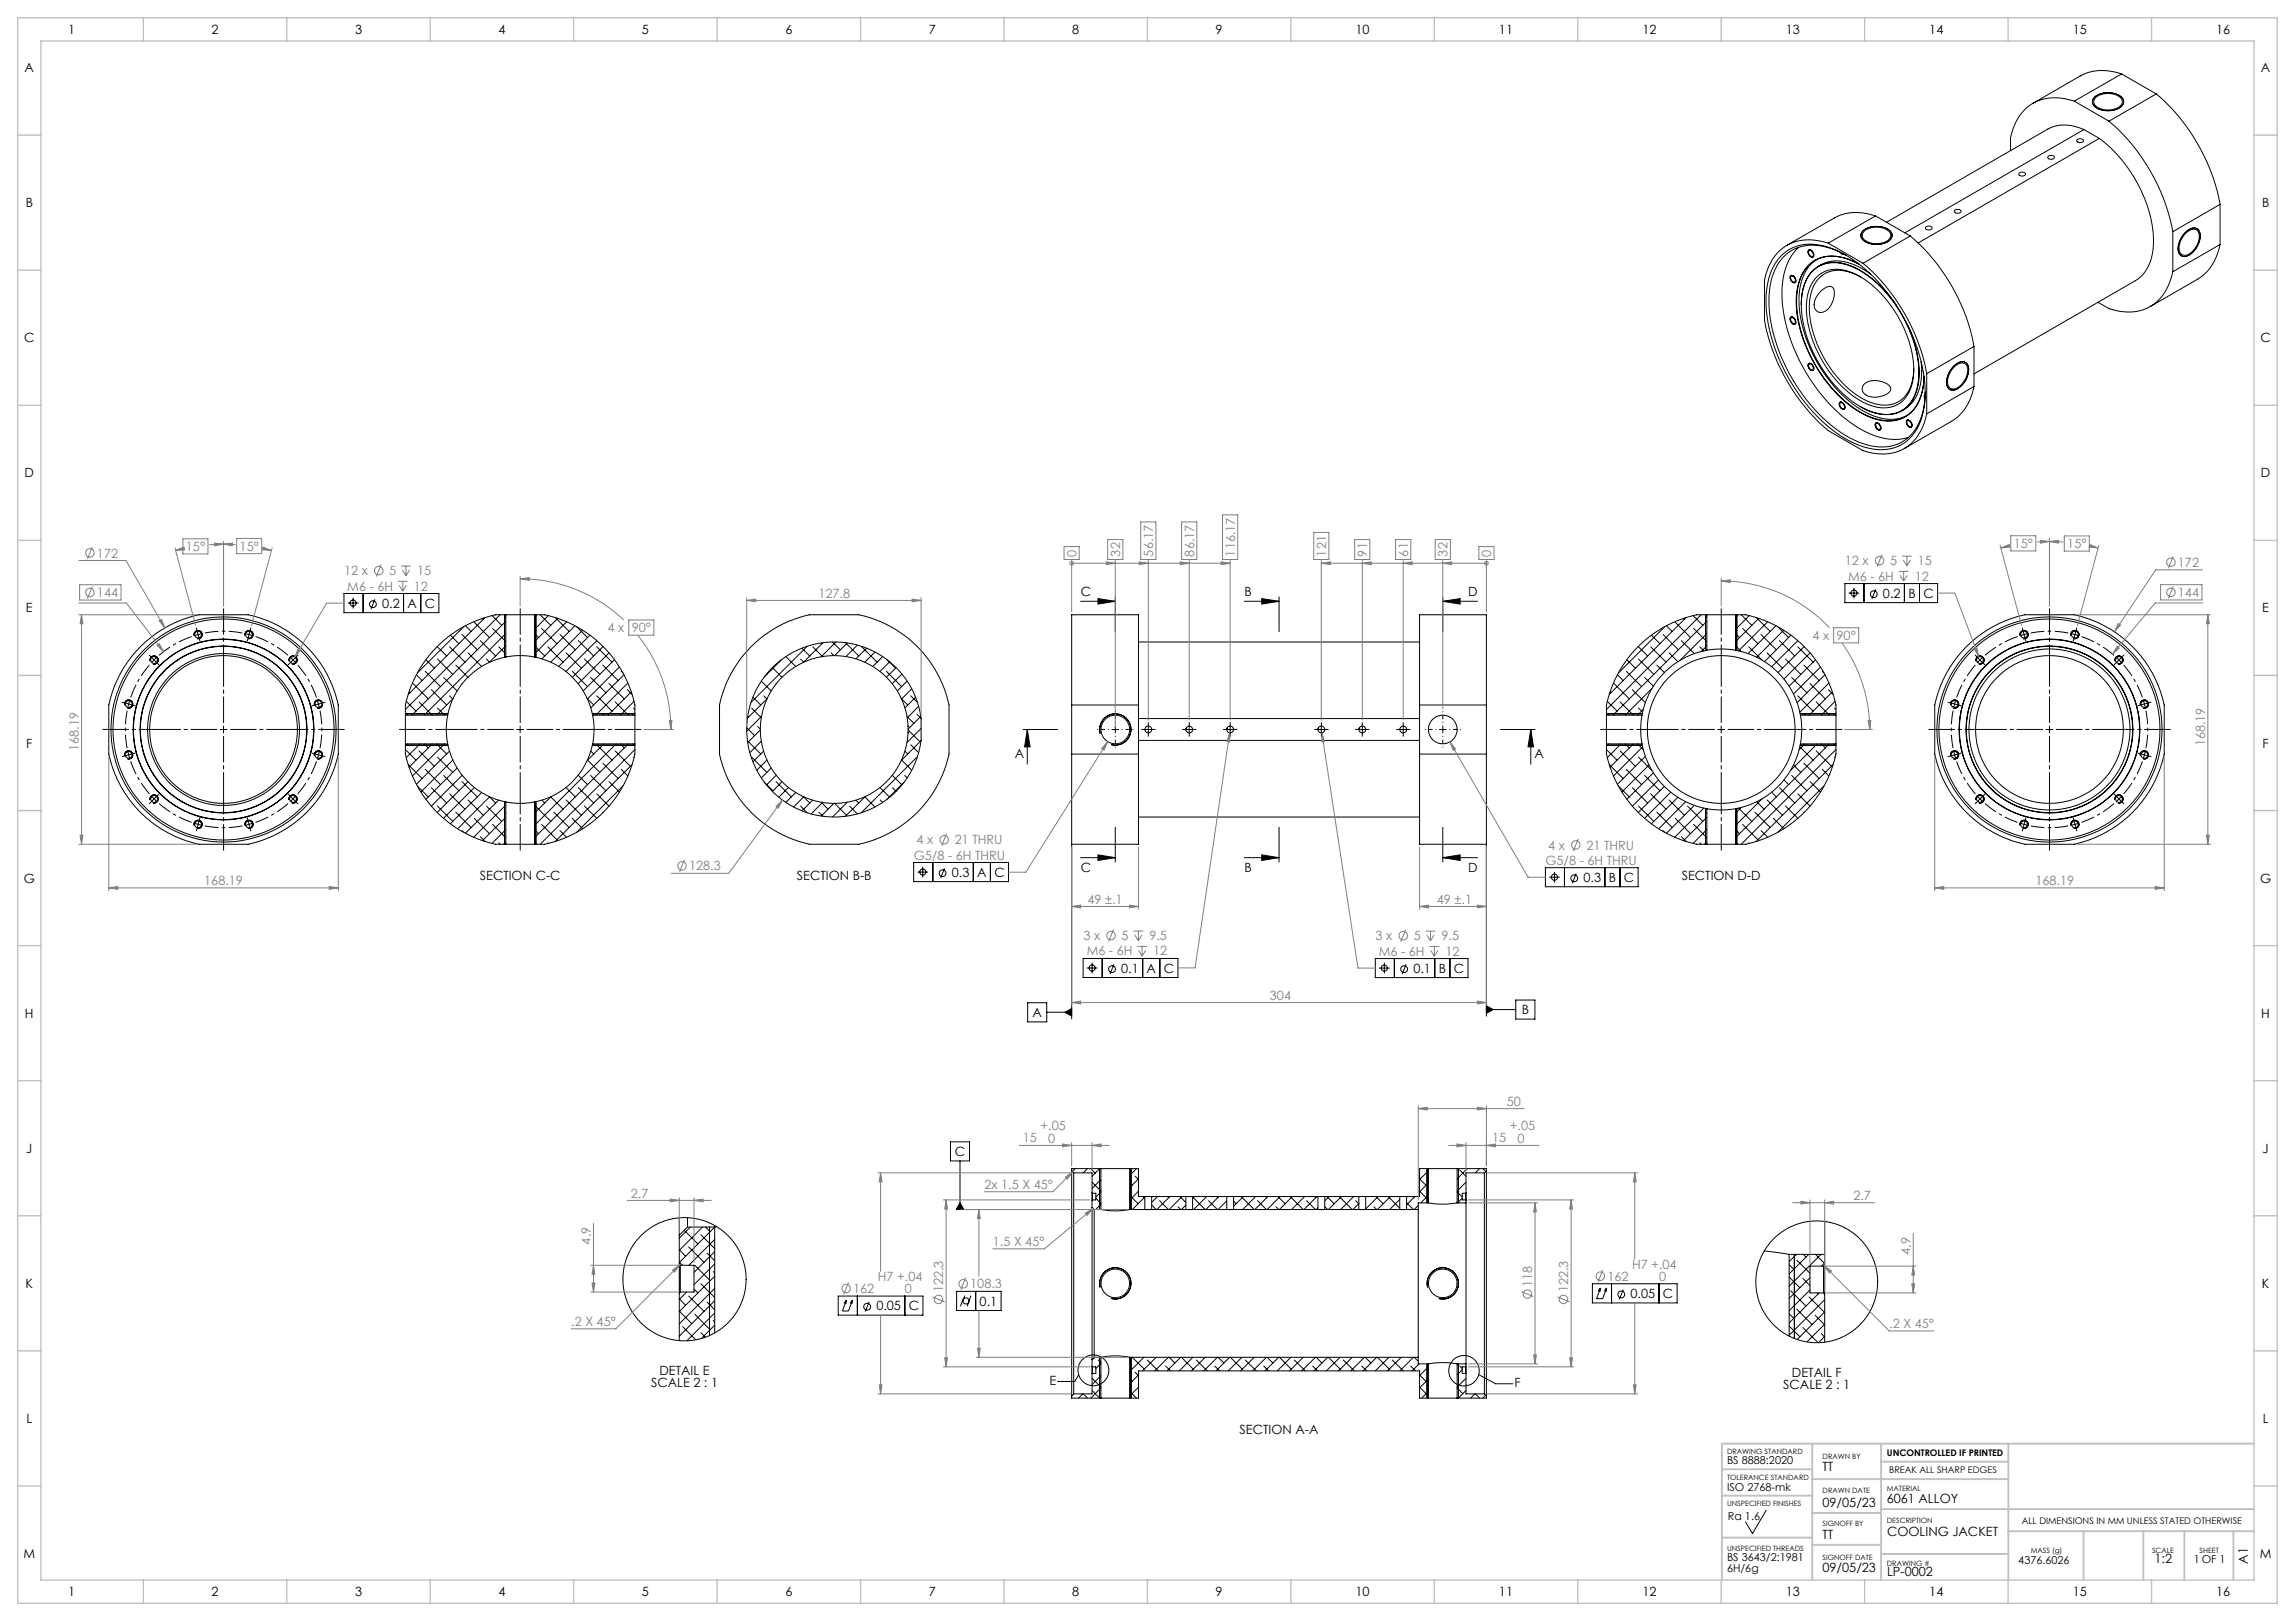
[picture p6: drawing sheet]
<svg xmlns="http://www.w3.org/2000/svg" width="841mm" height="594mm" viewBox="0 0 841 594" stroke-linecap="round" stroke-linejoin="round" font-family="sans-serif">
<defs><g id="words">
<g font-size="4.7">
<text x="25" y="12.4">1</text>
<text x="77.5" y="12.4">2</text>
<text x="130.1" y="12.4">3</text>
<text x="182.7" y="12.4">4</text>
<text x="235.2" y="12.4">5</text>
<text x="287.8" y="12.4">6</text>
<text x="340.4" y="12.4">7</text>
<text x="392.9" y="12.4">8</text>
<text x="445.5" y="12.4">9</text>
<text x="496.7" y="12.4">10</text>
<text x="549.3" y="12.4">11</text>
<text x="601.9" y="12.4">12</text>
<text x="654.4" y="12.4">13</text>
<text x="707" y="12.4">14</text>
<text x="759.5" y="12.4">15</text>
<text x="812.1" y="12.4">16</text>
<text x="9" y="26.4">A</text>
<text x="828.5" y="26.4">A</text>
<text x="9.4" y="75.9">B</text>
<text x="828.9" y="75.9">B</text>
<text x="8.9" y="125.4">C</text>
<text x="828.4" y="125.4">C</text>
<text x="9" y="174.9">D</text>
<text x="828.5" y="174.9">D</text>
<text x="396" y="218.2">C</text>
<text x="456" y="218.2">B</text>
<text x="538" y="218.2">D</text>
<text x="690" y="219.1">0.2</text>
<text x="699.3" y="219.1">B</text>
<text x="704.8" y="219.1">C</text>
<text x="9.5" y="224.4">E</text>
<text x="140" y="222.7">0.2</text>
<text x="149.3" y="222.7">A</text>
<text x="155.6" y="222.7">C</text>
<text x="829" y="224.4">E</text>
<text x="9.6" y="273.9">F</text>
<text x="829.1" y="273.9">F</text>
<text x="371.8" y="277.9">A</text>
<text x="562.3" y="277.9">A</text>
<text x="8.7" y="323.4">G</text>
<text x="175.8" y="322.5">SECTION C-C</text>
<text x="292" y="322.5">SECTION B-B</text>
<text x="348.8" y="321.3">0.3</text>
<text x="358.1" y="321.3">A</text>
<text x="364.4" y="321.3">C</text>
<text x="396" y="319.6">C</text>
<text x="456" y="319.6">B</text>
<text x="538" y="319.6">D</text>
<text x="580.3" y="323.2">0.3</text>
<text x="589.6" y="323.2">B</text>
<text x="595.1" y="323.2">C</text>
<text x="616.3" y="322.5">SECTION D-D</text>
<text x="828.2" y="323.4">G</text>
<text x="410.9" y="356.5">0.1</text>
<text x="420.2" y="356.5">A</text>
<text x="426.5" y="356.5">C</text>
<text x="517.9" y="356.5">0.1</text>
<text x="527.2" y="356.5">B</text>
<text x="532.7" y="356.5">C</text>
<text x="557.6" y="371.7">B</text>
<text x="9.2" y="372.9">H</text>
<text x="378.4" y="372.7">A</text>
<text x="828.7" y="372.9">H</text>
<text x="9.6" y="422.4">J</text>
<text x="349.9" y="423.7">C</text>
<text x="829.1" y="422.4">J</text>
<text x="9.4" y="471.9">K</text>
<text x="828.9" y="471.9">K</text>
<text x="359" y="478.5">0.1</text>
<text x="597.5" y="475.7">0.05</text>
<text x="609.4" y="475.7">C</text>
<text x="321.1" y="480.2">0.05</text>
<text x="333" y="480.2">C</text>
<text x="241.6" y="503.8">DETAIL E</text>
<text x="238.6" y="508.4">SCALE 2 : 1</text>
<text x="384.6" y="507.5">E</text>
<text x="555" y="508.4">F</text>
<text x="653.5" y="509">SCALE 2 : 1</text>
<text x="656.7" y="504.5">DETAIL F</text>
<text x="9.7" y="521.4">L</text>
<text x="829.2" y="521.4">L</text>
<text x="454.3" y="525.5">SECTION A-A</text>
<text x="667.9" y="539.1">TT</text>
<text x="691.4" y="550.9">6061 ALLOY</text>
<text x="667.9" y="552.1">09/05/23</text>
<text x="667.9" y="563.8">TT</text>
<text x="691.5" y="562.7">COOLING JACKET</text>
<text x="8.6" y="570.9">M</text>
<text x="789.5" y="572.9">1:2</text>
<text x="823.7" y="573.1" transform="rotate(-90 823.7 573.1)">A1</text>
<text x="828.1" y="570.9">M</text>
<text x="667.9" y="576.2">09/05/23</text>
<text x="691.5" y="577.7">LP-0002</text>
<text x="25" y="584.9">1</text>
<text x="77.5" y="584.9">2</text>
<text x="130.1" y="584.9">3</text>
<text x="182.7" y="584.9">4</text>
<text x="235.2" y="584.9">5</text>
<text x="287.8" y="584.9">6</text>
<text x="340.4" y="584.9">7</text>
<text x="392.9" y="584.9">8</text>
<text x="445.5" y="584.9">9</text>
<text x="496.7" y="584.9">10</text>
<text x="549.3" y="584.9">11</text>
<text x="601.9" y="584.9">12</text>
<text x="654.4" y="584.9">13</text>
<text x="707" y="584.9">14</text>
<text x="759.5" y="584.9">15</text>
<text x="812.1" y="584.9">16</text>
</g>
<g font-size="4.7" fill="#808080">
<text x="68.1" y="202">15°</text>
<text x="87.8" y="201.8">15°</text>
<text x="394.5" y="203.9" transform="rotate(-90 394.5 203.9)">0</text>
<text x="410.5" y="203.9" transform="rotate(-90 410.5 203.9)">32</text>
<text x="422.6" y="203.9" transform="rotate(-90 422.6 203.9)">56.17</text>
<text x="437.6" y="203.9" transform="rotate(-90 437.6 203.9)">86.17</text>
<text x="452.6" y="203.9" transform="rotate(-90 452.6 203.9)">116.17</text>
<text x="486" y="203.9" transform="rotate(-90 486 203.9)">121</text>
<text x="501" y="203.9" transform="rotate(-90 501 203.9)">91</text>
<text x="516" y="203.9" transform="rotate(-90 516 203.9)">61</text>
<text x="530.5" y="203.9" transform="rotate(-90 530.5 203.9)">32</text>
<text x="546.5" y="203.9" transform="rotate(-90 546.5 203.9)">0</text>
<text x="737.9" y="200.9">15°</text>
<text x="757.6" y="200.9">15°</text>
<text x="35.5" y="204.3">172</text>
<text x="676.1" y="207.1">12 x</text>
<text x="692.6" y="207.1">5</text>
<text x="702.8" y="207.1">15</text>
<text x="798.1" y="207.7">172</text>
<text x="126.1" y="210.8">12 x</text>
<text x="142.7" y="210.8">5</text>
<text x="152.8" y="210.8">15</text>
<text x="677.3" y="212.8">M6 - 6H</text>
<text x="701.6" y="212.8">12</text>
<text x="35.5" y="218.8">144</text>
<text x="127.3" y="216.4">M6 - 6H</text>
<text x="151.6" y="216.4">12</text>
<text x="299.9" y="219">127.8</text>
<text x="798.1" y="218.7">144</text>
<text x="222.7" y="231.7">4 x</text>
<text x="231.5" y="231.7">90°</text>
<text x="664.2" y="234.5">4 x</text>
<text x="673" y="234.5">90°</text>
<text x="28.9" y="275.2" transform="rotate(-90 28.9 275.2)">168.19</text>
<text x="808.1" y="273.5" transform="rotate(-90 808.1 273.5)">168.19</text>
<text x="335.9" y="309.4">4 x</text>
<text x="349.8" y="309.4">21 THRU</text>
<text x="567.3" y="311.3">4 x</text>
<text x="581.3" y="311.3">21 THRU</text>
<text x="334.8" y="315">G5/8 - 6H THRU</text>
<text x="566.3" y="316.9">G5/8 - 6H THRU</text>
<text x="252.5" y="319">128.3</text>
<text x="74.8" y="324.3">168.19</text>
<text x="745.9" y="324.3">168.19</text>
<text x="398.5" y="331.2">49 ±.1</text>
<text x="526.5" y="331.2">49 ±.1</text>
<text x="397" y="344.5">3 x</text>
<text x="411" y="344.5">5</text>
<text x="421.2" y="344.5">9.5</text>
<text x="504.1" y="344.6">3 x</text>
<text x="518.1" y="344.6">5</text>
<text x="528.2" y="344.6">9.5</text>
<text x="398.2" y="350.1">M6 - 6H</text>
<text x="422.6" y="350.1">12</text>
<text x="505.3" y="350.2">M6 - 6H</text>
<text x="529.6" y="350.2">12</text>
<text x="465.4" y="366.3">304</text>
<text x="552.1" y="405.2">50</text>
<text x="374.8" y="418.6">15</text>
<text x="381.3" y="414.2">+.05</text>
<text x="384.1" y="418.7">0</text>
<text x="546.8" y="418.6">15</text>
<text x="553.3" y="414.2">+.05</text>
<text x="556.1" y="418.7">0</text>
<text x="360.8" y="435.7">2x 1.5 X 45°</text>
<text x="231.2" y="438.9">2.7</text>
<text x="679.2" y="439.7">2.7</text>
<text x="216.5" y="456" transform="rotate(-90 216.5 456)">4.9</text>
<text x="363.8" y="456.6">1.5 X 45°</text>
<text x="700.1" y="459.7" transform="rotate(-90 700.1 459.7)">4.9</text>
<text x="598.1" y="464.9">H7 +.04</text>
<text x="312.7" y="473.9">162</text>
<text x="321.7" y="469.4">H7 +.04</text>
<text x="331.6" y="473.9">0</text>
<text x="345.7" y="473.6" transform="rotate(-90 345.7 473.6)">122.3</text>
<text x="355.5" y="472.1">108.3</text>
<text x="561.5" y="471.6" transform="rotate(-90 561.5 471.6)">118</text>
<text x="574.7" y="473.6" transform="rotate(-90 574.7 473.6)">122.3</text>
<text x="589" y="469.3">162</text>
<text x="608" y="469.4">0</text>
<text x="209.3" y="485.9">.2 X 45°</text>
<text x="692.3" y="486.7">.2 X 45°</text>
</g>
<g font-size="4">
<text x="632.9" y="536.4">BS 8888:2020</text>
<text x="632.9" y="546.2">ISO 2768-mk</text>
<text x="633.2" y="556.8">Ra 1.6</text>
<text x="632.9" y="571.9">BS 3643/2:1981</text>
<text x="632.9" y="575.9">6H/6g</text>
<text x="739.6" y="573.2">4376.6026</text>
<text x="803.9" y="572.7">1 OF 1</text>
</g>
<g font-size="3.3">
<text x="691.4" y="533.5">UNCONTROLLED IF PRINTED</text>
<text x="692.3" y="539.9">BREAK ALL SHARP EDGES</text>
<text x="740.9" y="558.3">ALL DIMENSIONS IN MM UNLESS STATED OTHERWISE</text>
</g>
<g font-size="2.7">
<text x="632.9" y="532.7">DRAWING STANDARD</text>
<text x="667.9" y="534.6">DRAWN BY</text>
<text x="632.9" y="542.5">TOLERANCE STANDARD</text>
<text x="667.9" y="547.2">DRAWN DATE</text>
<text x="691.4" y="546.2">MATERIAL</text>
<text x="632.9" y="552">UNSPECIFIED FINISHES</text>
<text x="667.9" y="559.2">SIGNOFF BY</text>
<text x="691.4" y="558.3">DESCRIPTION</text>
<text x="632.9" y="568.2">UNSPECIFIED THREADS</text>
<text x="744.1" y="568.9">MASS (g)</text>
<text x="788.6" y="568.9">SCALE</text>
<text x="806" y="568.9">SHEET</text>
<text x="667.9" y="571.5">SIGNOFF DATE</text>
<text x="691.4" y="573.7">DRAWING #</text>
</g>
</g></defs>
<g fill="none" stroke="#000" stroke-width=".37">
<path d="M760.1 37.1a17.1 17.1 0 0 0-18.5 3.4 19.4 19.4 0 0 0-4.9 14.7M760.1 37.1l12.7 7.3M767.5 35.7a7.8 7.8 0 0 1 10.5 .6 2.7 2.7 0 0 1-2.2 3.7 7.9 7.9 0 0 1-8.6-1.5 2.08 2.08 0 0 1 .3-2.8zM768.1 35.6a7.5 7.5 0 0 1 9.1 .3 2.19 2.19 0 0 1-1.2 3.6 7.4 7.4 0 0 1-8.4-1.1l-.2-.4a1.97 1.97 0 0 1 .7-2.4zM777.5 27.1a18.3 18.3 0 0 0-15.2 .7l-17.3 10M777.5 27.1l-17.4 10M777.5 27.1l12.7 7.3M790.2 34.4a70.7 70.7 0 0 1 23.3 40.5M790.2 34.4l-17.4 10M750.6 57.3a1.47 1.47 0 0 1 2.3 .4 1.38 1.38 0 0 1-1.3 .7 1.38 1.38 0 0 1-1.2-.9zM761.2 51.2a1.52 1.52 0 0 1 2.3 .4 1.35 1.35 0 0 1-1.3 .7 1.35 1.35 0 0 1-1.2-.9zM763.7 47.5a14.7 14.7 0 0 0-13.3-.2l-59.1 34.1"/>
<path d="M763.7 47.5l-65.7 37.8M763.7 47.5l5.6 3.2M769.3 50.7a50.5 50.5 0 0 1 19.9 38.3 15.6 15.6 0 0 1-6.7 13.9l-59.1 34.1M769.3 50.7l-66.4 38.3M772.8 44.4a70.9 70.9 0 0 1 23.4 40.5M687.3 79.1a18.1 18.1 0 0 0-15.2 .8l-17.3 10M687.3 79.1l-17.3 10M687.3 79.1l12.7 7.4M716.3 77.1a1.52 1.52 0 0 1 2.3 .4 1.38 1.38 0 0 1-1.2 .6 1.38 1.38 0 0 1-1.2-.8zM740 63.4a1.54 1.54 0 0 1 2.3 .4 1.35 1.35 0 0 1-1.3 .7 1.35 1.35 0 0 1-1.2-.9zM813.5 74.9l-17.3 10M813.5 74.9v14.7"/>
<path d="M652.1 94.3a15.7 15.7 0 0 1 17.3-3.9 48.3 48.3 0 0 1 23.6 18.7 61.2 61.2 0 0 1 12.4 36.7 19.9 19.9 0 0 1-8.6 17.1 19.2 19.2 0 0 1-17.6-.6 58.1 58.1 0 0 1-25-26.1 52 52 0 0 1-6.5-32.2l1.4-4.7 1.4-2.7zM659.1 90.6a21.9 21.9 0 0 0-6.1 16.9 63.7 63.7 0 0 0 18.2 41.4 38 38 0 0 0 20.8 12h4.4l2.9-.6M662.8 91.6a1.69 1.69 0 0 1 1.6 2.5 1.69 1.69 0 0 1-1.6-2.5zM663 91.8a1.37 1.37 0 0 1 1.3 .7 1.37 1.37 0 0 1-.2 1.5 1.5 1.5 0 0 1-1.1-2.2zM663.2 96.7a13.7 13.7 0 0 1 15.1-1.3l3.1 1.5a17.5 17.5 0 0 0-15-2.1 13.9 13.9 0 0 0-7.8 11.7 46.1 46.1 0 0 0 9 30.8 39.6 39.6 0 0 0 19.6 16.1 12.5 12.5 0 0 0 17.1-9.5l.8-6a16.8 16.8 0 0 1-6.5 14.6 15.7 15.7 0 0 1-15.9-.8 51.6 51.6 0 0 1-23.5-33 26.8 26.8 0 0 1 1.6-19zM664.2 99.4a12.6 12.6 0 0 1 14.2-1.8 43.3 43.3 0 0 1 21.1 22.8 33.3 33.3 0 0 1 2.5 23.5 11.4 11.4 0 0 1-15.1 7.3 36.4 36.4 0 0 1-18.8-15.6 42.2 42.2 0 0 1-7.7-27.9l.6-2.8 1-2.5zM665.6 95.2a16.3 16.3 0 0 0-6.4 14 51.8 51.8 0 0 0 20 39.1 21.4 21.4 0 0 0 16.9 5l2.5-.9M666.4 97.5a13.9 13.9 0 0 1 14.4 .1l4.8 2.9M670 89.1a17.2 17.2 0 0 0-18.6 3.5l-1.8 2.3-1.5 2.8-1.5 4.9v14.7a70.4 70.4 0 0 0 23.4 40.5l12.7 7.3a16.9 16.9 0 0 0 18.5-3.4l1.8-2.4 1.5-2.8 1.5-4.8M670 89.1l12.7 7.4M674.4 92.5l.8 .7h.6M674.7 92.6l.8 .4"/>
<path d="M676.6 93.6a22.2 22.2 0 0 0-17.2-3 15.8 15.8 0 0 0-10.4 12.6 46.8 46.8 0 0 0 3.7 27.6 61.6 61.6 0 0 0 25 29.6 20.8 20.8 0 0 0 17.9 2.3 17.2 17.2 0 0 0 9.5-13.9l.4-5.2M682.7 84.6a8.2 8.2 0 0 1 10 .2 2.67 2.67 0 0 1-1.8 4.2 8 8 0 0 1-8.6-1.5 2.14 2.14 0 0 1 .4-2.9zM682.7 96.5a70.4 70.4 0 0 1 23.3 40.4M683 84.8a7.4 7.4 0 0 1 9.5 .3 2.36 2.36 0 0 1-1.6 3.5 7.1 7.1 0 0 1-8.3-1.4 1.87 1.87 0 0 1 .4-2.4zM700 86.5a70.3 70.3 0 0 1 23.4 40.5M700 86.5l-17.3 10M705.7 83.2a1.49 1.49 0 0 1 2.3 .4 1.38 1.38 0 0 1-1.3 .7 1.38 1.38 0 0 1-1.1-.9zM796.2 99.6a17.1 17.1 0 0 1-12.2 14.3 19.1 19.1 0 0 1-15.2-3.1M796.2 84.9v14.7M800.8 85.2l.7-.6a2.61 2.61 0 0 1 2.8-1 2.61 2.61 0 0 1 1.9 2.2 8 8 0 0 1-5.7 8.2 3 3 0 0 1-2.1-4.4l.6-1.9zM800.9 85.5a2.93 2.93 0 0 1 4.6-.6 7.1 7.1 0 0 1-4.6 8.6 2.3 2.3 0 0 1-2.4-2.9l.6-2.3zM813.5 89.6a18.3 18.3 0 0 1-8.2 12.7l-17.3 10"/>
<path d="M813.5 89.6l-17.3 10M656.2 101a1.59 1.59 0 0 1 1.6 .9 1.59 1.59 0 0 1-.2 1.7 1.89 1.89 0 0 1-1.4-2.6zM656.2 116.2a1.69 1.69 0 0 1 1.7 2.5 1.69 1.69 0 0 1-1.7-2.5zM656.3 101.3a1.27 1.27 0 0 1 1.4 .6 1.27 1.27 0 0 1-.2 1.5 1.57 1.57 0 0 1-1.2-2.1zM656.4 116.4a1.41 1.41 0 0 1 1.3 .7 1.41 1.41 0 0 1-.1 1.5 1.51 1.51 0 0 1-1.2-2.2zM660.1 111.5a15.7 15.7 0 0 1 5.9-13.7 13.9 13.9 0 0 1 13.9 .3 40.9 40.9 0 0 1 14.9 13.6M660.1 111.5v.1M665.2 102a11.2 11.2 0 0 1 13.4-2.1 40 40 0 0 1 19.8 21.9 29.8 29.8 0 0 1 1.7 20.6 10.6 10.6 0 0 1-14.8 6.1 38.9 38.9 0 0 1-20.1-21.3 31.1 31.1 0 0 1-2.3-20.9l1-2.3zM667.1 106.9a3.8 3.8 0 0 1 4.4-1.7 6.3 6.3 0 0 1-.7 6.8 3.7 3.7 0 0 1-5.1 2 4.3 4.3 0 0 1 .3-5.7zM681.9 101.5a13.3 13.3 0 0 0-13.5-1 14.6 14.6 0 0 0-5.4 13.8 42.9 42.9 0 0 0 18.5 31.2 14.8 14.8 0 0 0 13.5 2.1 12.3 12.3 0 0 0 6.3-11.3v-1.2M698.9 118.8a36.3 36.3 0 0 1 3.7 23.8 11.6 11.6 0 0 1-15.6 8.7l-2.8-1-2.6-1.4M662.8 133.2a1.69 1.69 0 0 1 1.6 2.5 1.69 1.69 0 0 1-1.6-2.5z"/>
<path d="M663 133.3a1.37 1.37 0 0 1 1.3 .8 1.37 1.37 0 0 1-.2 1.5 1.5 1.5 0 0 1-1.1-2.3zM704 132.5a19.9 19.9 0 0 1-3.5 15.3l-1.8 1.6-1.7 1.1M706 136.9v14.8M715.9 134.2l.7-.6a2.87 2.87 0 0 1 4.3-.1 7.7 7.7 0 0 1-3.2 8.7 2.62 2.62 0 0 1-3.3 .5 2.62 2.62 0 0 1-1-3.3l.8-2.7zM716.4 134.2a2.68 2.68 0 0 1 4.4-.1 7.1 7.1 0 0 1-5 8.5 2.45 2.45 0 0 1-2.1-3.4l1.1-3zM723.4 127l-17.4 9.9M723.4 127v14.6M674.2 147.4a1.56 1.56 0 0 1 1.6 .9 1.56 1.56 0 0 1-.2 1.7 1.87 1.87 0 0 1-1.4-2.6zM674.3 147.6a1.38 1.38 0 0 1 1.3 .7 1.38 1.38 0 0 1 0 1.4 1.49 1.49 0 0 1-1.3-2.1zM683.4 140.5a7.7 7.7 0 0 1 9.2 1.2 2.01 2.01 0 0 1-1.5 2.9 7.5 7.5 0 0 1-8-.4 2.4 2.4 0 0 1 .3-3.7zM687.4 155a1.69 1.69 0 0 1 1.6 2.5 1.69 1.69 0 0 1-1.6-2.5zM687.6 155.2a1.38 1.38 0 0 1 1.3 .7 1.38 1.38 0 0 1-.2 1.5 1.51 1.51 0 0 1-1.1-2.2z"/>
<path d="M698.8 154a1.59 1.59 0 0 1 1.6 .8 1.59 1.59 0 0 1-.2 1.8 1.89 1.89 0 0 1-1.4-2.6zM698.9 154.2a1.39 1.39 0 0 1 1.3 .6 1.39 1.39 0 0 1 .1 1.5 1.45 1.45 0 0 1-1.4-2.1zM705.4 144.6l-.2 .7 .2 .8M705.4 144.9v.9M723.4 141.6a18.1 18.1 0 0 1-8.2 12.8l-17.4 10M723.4 141.6l-17.4 10.1M126 217.5h34.8v7h-34.8zM129.4 219v3.9M133.1 217.5v7M137.4 219.6l-1.4 3.6M147.9 217.5v7M154.2 217.5v7"/>
<path d="M402.3 219.4l6.4 .9-6.4 1.1zM408.7 218.8v12.7M462.4 219.4l6.3 .9-6.3 1.1zM468.7 218.8v12.7M528.7 218.8v12.7M676.1 213.8h33.9v7h-33.9zM677.4 217.3h3.9M679.4 215.4v3.9M683 213.8v7M687.4 216l-1.5 3.5M697.9 213.8v7M703.4 213.8v7"/>
<path d="M71.2 232.9a1.5 1.5 0 0 1 1.3-1.8 1.5 1.5 0 0 1 1.6 1.6 1.5 1.5 0 0 1-1.9 1.3M89.8 232.9a1.5 1.5 0 0 1 1.3-1.8 1.5 1.5 0 0 1 1.6 1.6 1.5 1.5 0 0 1-1.9 1.3M127.4 221h3.9M160.2 236.9l3.5 3.5M164.8 237l5.6 5.6M165 232.8l3.2 3.1M169.3 232.5l5.6 5.6M170 229.6l-17.1 17.1M170.5 229.3l2.1 2.1M171.5 239.2l5 5M173.8 228l5.6 5.6M176 234.8l5.6 5.6"/>
<path d="M176.8 226.6l.3 .3M177.8 226.3l-28.2 28.2M180.3 225.6l3.6 3.6M180.5 230.3l4.8 4.8M182.8 237l2.5 2.6M183.3 225.3l-34.7 34.7M184.9 225.3v15.6M185 225.8l.3 .4M185.3 225.3h10.6M185.3 225.3a25.9 25.9 0 0 0-12.6 2.9 43 43 0 0 0-24.1 30.1v3.8M185.3 225.3v15.5M185.3 227.7l-34.3 34.4"/>
<path d="M185.3 232.2l-29.8 29.9M185.3 236.6l-6 6.1M195.9 225.3a25.9 25.9 0 0 1 12.6 2.9 42.8 42.8 0 0 1 24.2 30.1v3.8M195.9 225.3v15.5M195.9 236.6l3.7 3.8M195.9 232.2l1.4 1.4M196.4 225.3v15.6M196.7 225.3l-.8 .9M197.9 225.3l3.9 3.9M198.5 230.3l5.6 5.6M200.7 237l5.6 5.6M200.9 225.6l-5 5"/>
<path d="M203.4 226.3l5.2 5.1M204.4 226.6l-8.5 8.5M205.2 232.5l5.6 5.6M207.5 239.2l5.6 5.7M207.6 227.9l-11.7 11.7M210.7 229.3l-12.2 12.1M211.3 229.6l4 4M211.9 234.8l5.7 5.6M213.5 230.9l-11.7 11.8M216.2 232.8l-11.4 11.4M218.7 234.8l-11.3 11.3M218.7 237l5.6 5.6"/>
<path d="M221 236.9l-11.2 11.3M223.2 239.2l-11.3 11.3M293.9 237.5l2.8 2.9M295.8 236.8l-20.6 20.6M297.9 237l3.5 3.6M300.9 235.6l.3 .3M301.6 235.5l-7.2 7.2M304.6 239.2l1 1M305.1 235.3l2.8 2.8M306.4 235.3l-5.5 5.4M309.8 235.5l4.9 4.9M310.5 235.6l-4.6 4.6"/>
<path d="M314.2 236.4l-4.2 4.2M315.8 237l5.6 5.6M317.6 237.5l-4 3.9M320.6 238.9l-3.7 3.8M396 220.3h12.7M417.2 235.3h103M456 220.3h12.7M528.7 220.3l6.4-.9v2zM528.7 220.3h12.7M600.3 236.9l3.5 3.5M604.9 237l5.6 5.6M605.2 232.8l3.1 3.1"/>
<path d="M609.4 232.5l5.6 5.6M610.1 229.6l-17.1 17.1M610.7 229.3l2.1 2.1M611.6 239.2l3.3 3.3M613.9 228l5.6 5.6M616.1 234.8l4.8 4.7M616.9 226.6l.4 .3M617.9 226.3l-28.2 28.2M620.4 225.6l3.6 3.6M620.6 230.3l4.9 4.8M622.9 237l1.5 1.5M623.4 225.3l-34.7 34.7"/>
<path d="M625 225.3v13.1M625.1 225.8l.4 .4M625.5 225.3h10.5M625.5 238.3a29.9 29.9 0 0 1 10.5 0M625.5 225.3a25.9 25.9 0 0 0-12.7 2.9 42.8 42.8 0 0 0-24.1 30.1v3.8M625.5 238.3a29.5 29.5 0 0 0-23.8 23.8M625.5 227.7l-34.4 34.4M625.5 232.2l-9.8 9.7M625.5 236.6l-2.1 2.2M625.5 225.3v13M636 225.3a25.9 25.9 0 0 1 12.7 2.9 42.8 42.8 0 0 1 24.1 30.1v3.8M636 238.3a29.5 29.5 0 0 1 23.8 23.8"/>
<path d="M636 236.6l2.1 2.2M636 232.2l1.5 1.4M636 225.3v13M636.4 225.3v13.1M636.9 225.3l-.9 .9M638.1 225.3l3.8 3.9M638.6 230.3l5.6 5.6M640.8 237l5 4.9M641 225.6l-5 5M643.6 226.3l5.1 5.1M644.5 226.6l-8.5 8.5M645.3 232.5l5.6 5.6"/>
<path d="M647.6 239.2l5.6 5.7M647.8 227.9l-10.7 10.6M650.8 229.3l-10.2 10.2M651.4 229.6l4 4M652.1 234.8l5.6 5.6M653.7 230.9l-10 9.9M656.3 232.8l-9.7 9.7M658.8 234.8l-9.6 9.5M658.8 237l5.6 5.6M661.1 236.9l-9.5 9.5M663.3 239.2l-9.6 9.6M740.3 232.9a1.5 1.5 0 0 1 1.3-1.8 1.5 1.5 0 0 1 1.6 1.6 1.5 1.5 0 0 1-1.9 1.3"/>
<path d="M758.9 232.9a1.5 1.5 0 0 1 1.3-1.8 1.5 1.5 0 0 1 1.6 1.6 1.5 1.5 0 0 1-1.8 1.3M45.7 258.4a1.51 1.51 0 0 1 1.3-1.9 1.51 1.51 0 0 1 1.6 1.6 1.51 1.51 0 0 1-1.9 1.4M55 242.2a1.51 1.51 0 0 1 1.3-1.9 1.51 1.51 0 0 1 1.7 1.7 1.51 1.51 0 0 1-1.9 1.3M105.9 242.2a1.51 1.51 0 0 1 1.3-1.9 1.51 1.51 0 0 1 1.7 1.6 1.51 1.51 0 0 1-1.9 1.4M115.3 258.4a1.5 1.5 0 0 1 1.3-1.9 1.5 1.5 0 0 1 1.6 1.6 1.5 1.5 0 0 1-1.9 1.4M116.3 256.8l.4 1.2M116.7 258l.3 1.2M116.7 258l-1.2 .3M117.9 257.7l-1.2 .3M148.9 257l3.5 3.6M149.9 253.5l.3 .4M151.3 250.5l5.7 5.6"/>
<path d="M152.6 247.3l2.1 2.1M153.6 257.2l4.8 4.9M155.8 246l5.6 5.6M156.1 241.8l3.1 3.1M158 252.7l5.7 5.6M160.3 259.5l2.6 2.6M160.3 241.5l5.6 5.6M162.6 248.2l4.9 5M164.8 255l1.1 1.1M166 256l-6.1 6.1M167 243.7l4.5 4.5M169.3 250.5h.1"/>
<path d="M173.8 246v.1M178.3 241.5l1.1 1.2M185.3 240.8a26 26 0 0 1 10.6 0M185.3 240.8a27.2 27.2 0 0 0-21.3 21.3M195.9 240.8a27.1 27.1 0 0 1 21.3 21.3M209.7 246l5.6 5.6M214.2 241.5l5.6 5.6M215.2 256l2.4 2.3M216.4 248.2l5.6 5.7M218.7 255l5.6 5.6M220.9 243.7l5.6 5.7M223.2 250.5l5.6 5.6"/>
<path d="M225.2 241.8l-11.5 11.4M225.4 257.2l4.9 4.9M227 244.4l-11.7 11.7M227.6 246l.7 .7M228.6 247.3l-12.1 12.1M229.9 252.7l1.7 1.8M230.1 250.3l-11.8 11.8M231.4 253.5l-8.6 8.6M232.2 259.5l.5 .5M232.4 257l-5.1 5.1M275.4 259.5l3.6 3.5M275.9 255.5l2.9 2.8"/>
<path d="M279 249.6l3.6 3.6M279.9 255l1.2 1.1M280.9 247l.1 .1M281.1 256l-7.2 7.2M283 244.6l3.6 3.6M284.4 250.5h.1M285.4 242.5l.1 .1M286.5 241.6l-6.5 6.5M288 240.6l3.6 3.6M288.9 246v.1M293.4 241.5l1.1 1.2M323.5 240.6l-3.7 3.6"/>
<path d="M324.8 246l5.6 5.6M324.9 241.6l3.3 3.3M326 242.5l-3.5 3.6M328.4 244.6l-3.6 3.6M330.3 256l2.3 2.3M330.5 247l-3.5 3.5M332.4 249.6l-3.6 3.6M333.8 255l2.4 2.4M334.1 252.4l-3.7 3.7M335.5 255.5l-3.9 3.9M336.7 258.8l-4.2 4.2M392.7 258.3v-33h24.5v33"/>
<path d="M392.7 258.3v18M392.7 258.3h24.5M417.2 258.3v18M520.2 258.3v-33h24.5v33M520.2 258.3h24.5M520.2 258.3v18M544.7 258.3v18M589 257l3.6 3.6M590 253.5l.3 .4M591.4 250.5l5.7 5.6M592.7 247.3l2.1 2.1M593.7 257.2l4.9 4.9"/>
<path d="M595.9 246l5.7 5.6M596.2 241.8l3.1 3.1M598.2 252.7l4.7 4.8M600.4 259.5l1.5 1.5M600.4 241.5l5.6 5.6M602.2 260l-2.1 2.1M602.7 248.2l3.2 3.3M605.3 252.3l-9.7 9.8M607.2 243.7l2.7 2.7M654.3 241.5l5.6 5.6M656.6 248.2l5.6 5.7M658.8 255l5.6 5.6"/>
<path d="M661 243.7l5.6 5.7M663.3 250.5l5.6 5.6M665.3 241.8l-9.7 9.7M665.6 257.2l4.8 4.9M667.1 244.4l-9.9 9.9M667.8 246l.6 .7M668.8 247.3l-10.3 10.2M670 252.7l1.8 1.8M670.2 250.3l-10.6 10.7M671.5 253.5l-8.6 8.6M672.3 259.5l.5 .5M672.5 257l-5.1 5.1"/>
<path d="M714.8 258.4a1.5 1.5 0 0 1 1.3-1.9 1.5 1.5 0 0 1 1.6 1.6 1.5 1.5 0 0 1-1.8 1.4M724.1 242.2a1.51 1.51 0 0 1 1.3-1.9 1.51 1.51 0 0 1 1.7 1.7 1.51 1.51 0 0 1-1.9 1.3M724.7 241l1.7 1.7M726.5 241l-1.8 1.8M775 242.2a1.51 1.51 0 0 1 1.3-1.9 1.51 1.51 0 0 1 1.7 1.6 1.51 1.51 0 0 1-1.9 1.4M784.4 258.4a1.5 1.5 0 0 1 1.3-1.9 1.5 1.5 0 0 1 1.6 1.6 1.5 1.5 0 0 1-1.9 1.4M45.7 277a1.51 1.51 0 0 1 1.3-1.9 1.51 1.51 0 0 1 1.6 1.7 1.51 1.51 0 0 1-1.9 1.3M80.7 267.3h2.4M81.9 266.1v2.5M115.3 277a1.5 1.5 0 0 1 1.3-1.9 1.5 1.5 0 0 1 1.6 1.7 1.5 1.5 0 0 1-1.9 1.3M148.6 262.1v10.5M148.6 272.6a25.9 25.9 0 0 0 2.9 12.6 43.2 43.2 0 0 0 30.1 24.2h3.7"/>
<path d="M148.6 262.1h15.4M148.6 272.6h15.4M148.6 274.7l3.8 3.8M148.6 273h15.5M148.6 261.6h15.5M149.1 261.7l.3 .4M149.4 272.6l-.8 .8M153.6 275.2l5.6 5.6M153.9 272.6l-5 5M155.5 272.6l1.5 1.5M158.4 272.6l-8.5 8.5M159.9 272.6l3.8 3.7"/>
<path d="M160.3 277.4l5.6 5.6M162.9 272.6l-11.8 11.8M164 262.1a28.2 28.2 0 0 0 0 10.5M164 272.6a27.2 27.2 0 0 0 21.3 21.3M164.7 275.2l-12.1 12.2M165.9 278.5l-11.7 11.7M189.4 267.3h2.5M190.6 266.1v2.5M215.3 278.5l4.5 4.5M216.5 275.2l1.1 1.1M217.1 273h15.6M217.1 261.6h15.6"/>
<path d="M217.2 262.1a26 26 0 0 1 0 10.5M217.2 272.6a27.2 27.2 0 0 1-21.3 21.3M217.2 262.1h15.5M217.2 272.6h15.5M218.7 272.9l5.6 5.6M220.9 261.7l.4 .4M220.9 279.7l5.6 5.6M221.3 272.6l-6.1 6.1M225.4 275.2l5.6 5.6M225.8 272.6l-29.9 29.9M227.3 272.6l1.5 1.5M230.3 272.6l-34.4 34.4"/>
<path d="M231.8 272.6l.9 .8M232.2 277.4l.2 .2M232.7 262.1v10.5M232.7 272.6a25.9 25.9 0 0 1-3 12.6 43 43 0 0 1-30.1 24.2h-3.7M232.7 261.2l-.9 .9M232.7 274.7l-34.8 34.7M273.6 266.7l2.9 2.9M273.9 271.4l4.9 4.9M274 262.5l.3 .3M275.4 277.4l5.6 5.6M277.6 266.2l1 1M278.6 267.5l-4.6 4.6"/>
<path d="M279 271.6l-4.2 4.2M279 262.5l-5.4 5.5M279.8 275.2l-3.9 4M281.1 278.5l-3.8 3.8M330.4 278.5l3.7 3.8M331.6 275.2l1 1.1M332.4 262.5l2.5 2.6M332.7 266.1h.1M332.7 268.5h.1M332.8 267.5l4.3 4.3M333.8 272.9l2.9 2.9M336 261.7l1.5 1.5"/>
<path d="M336.2 277.2l-20.6 20.6M337.4 262.5l-4.6 4.7M337.5 271.4l-7.2 7.3M337.5 266.9l-5.1 5.2M374.9 267.3h12.7M376.4 267.3l1.1 6.4h-2zM376.4 267.3v12.7M392.7 276.3v33.1M392.7 276.3h24.5M403.2 268.8a5.7 5.7 0 0 1 5-7.2 5.7 5.7 0 0 1 6.2 6.2 5.7 5.7 0 0 1-7.2 5.1M407.5 267.3h2.5M408.7 266.1v2.5"/>
<path d="M417.2 276.3v33.1h-24.5M417.2 263.3h103M417.2 271.3h103M419.5 267.3h2.5M420.8 266.1v2.5M434.6 267.3h2.4M434.7 266.8l-.1 .5M435.8 266.1v2.5M449.5 267.3h2.5M449.7 266.8l-.2 .5M450.8 266.1v2.5M483 267.3h2.5"/>
<path d="M483.1 266.8l-.1 .5M484.2 266.1v2.5M497.9 267.3h2.6M498.1 266.8l-.2 .5M499.2 266.1v2.5M512.9 267.3h2.5M514.2 266.1v2.5M520.2 276.3v33.1h24.5M520.2 276.3h24.5M527.4 267.3h2.5M528.7 266.1v2.5M544.7 276.3v33.1"/>
<path d="M549.8 267.3h12.7M561 267.3l.9 6.4h-2zM561 267.3v12.7M588.7 273h13.1M588.7 261.6h13.1M588.7 262.1v10.5M588.7 272.6a25.9 25.9 0 0 0 2.9 12.6 43.2 43.2 0 0 0 30.1 24.2h3.8M588.7 262.1h13M588.7 272.6h13M588.7 274.7l3.9 3.8M589.2 261.7l.4 .4M589.6 272.6l-.9 .8"/>
<path d="M593.7 275.2l5.6 5.6M594 272.6l-5 5M595.6 272.6l1.5 1.5M598.6 272.6l-8.6 8.5M600.1 272.6l2.1 2.1M600.4 277.4l4.9 5M601.7 262.1a30.3 30.3 0 0 0 0 10.5M601.7 272.6a29.6 29.6 0 0 0 23.8 23.8M601.9 273.7l-10.6 10.7M602.9 277.2l-10.2 10.2M629.5 267.3h2.5M630.7 266.1v2.5"/>
<path d="M659.6 273.7l4.8 4.8M659.7 273h13.1M659.7 261.6h13.1M659.8 262.1a29.9 29.9 0 0 1 0 10.5M659.8 272.6a29.6 29.6 0 0 1-23.8 23.8M659.8 262.1h13M659.8 272.6h13M661 279.7l5.6 5.6M661 261.7l.4 .4M661.4 272.6l-2.1 2.1M665.6 275.2l5.6 5.6M665.9 272.6l-9.8 9.8"/>
<path d="M667.4 272.6l1.5 1.5M670.4 272.6l-34.4 34.4M671.9 272.6l.9 .8M672.3 277.4l.2 .2M672.8 262.1v10.5M672.8 272.6a25.9 25.9 0 0 1-3 12.6 43.2 43.2 0 0 1-30.1 24.2h-3.7M672.8 261.2l-.9 .9M672.8 274.7l-34.7 34.7M714.8 277a1.5 1.5 0 0 1 1.3-1.9 1.5 1.5 0 0 1 1.6 1.7 1.5 1.5 0 0 1-1.8 1.3M749.8 267.3h2.5M751 266.1v2.5M784.4 277a1.5 1.5 0 0 1 1.3-1.9 1.5 1.5 0 0 1 1.6 1.7 1.5 1.5 0 0 1-1.9 1.3"/>
<path d="M55 293.2a1.5 1.5 0 0 1 1.3-1.9 1.5 1.5 0 0 1 1.6 1.6 1.5 1.5 0 0 1-1.8 1.3M105.9 293.2a1.5 1.5 0 0 1 1.3-1.9 1.5 1.5 0 0 1 1.6 1.6 1.5 1.5 0 0 1-1.8 1.3M149.6 280.2l5.1 5.1M152.9 288l4.1 4M155.8 281.9l5.6 5.6M158 288.6l5.7 5.6M160.3 295.4l5.6 5.6M162.6 284.2l5.6 5.6M164.8 290.9l5.6 5.6M167 297.6l5.6 5.6M167.5 281.4l-11.4 11.5M169.3 286.4l5.6 5.6"/>
<path d="M169.4 284.1l-11.4 11.3M171.5 286.4l-11.3 11.3M171.5 293.2l5.6 5.6M173.8 299.9l5.6 5.6M173.8 288.6l-11.3 11.3M176.5 290.4l-11.5 11.5M178.3 295.4l5.6 5.6M179.3 291.9l2.3 2.3M179.4 292l-11.7 11.7M182.7 293.2l-12.2 12.2M184.9 293.8v15.6M185 297.6l.3 .4"/>
<path d="M185.3 293.9a28.2 28.2 0 0 0 10.6 0M185.3 293.9v15.5M185.3 295l-11.7 11.8M185.3 299.5l-8.5 8.5M195.9 293.9v15.5M196.2 295.4l5.6 5.6M196.4 293.8v15.6M198.5 293.2l1.1 1M201.8 292l4.5 4.5M201.9 291.9l-6 6.1M203 297.6l5.6 5.6M207.4 288.6l3.4 3.4"/>
<path d="M207.5 293.2l5.6 5.6M209.7 299.9l3.8 3.8M211.9 284.1l3.4 3.4M211.9 288.6l5.7 5.6M214.2 295.4l4.5 4.5M216.4 284.2l5.6 5.6M218.7 290.9l4.5 4.5M220.9 297.6l.1 .1M223.2 286.4l3.8 3.8M227.6 281.9l2.5 2.5M228.3 288l-17 17M231.6 280.2l-28.2 28.2"/>
<path d="M280 286.6l3.2 3.2M282.6 281.4l-3.6 3.7M284.4 286.4l5.6 5.6M284.4 284.1l-3.5 3.5M286.6 286.4l-3.6 3.6M288.9 288.6l-3.5 3.5M291.6 290.4l-3.6 3.6M293.4 295.4l2.4 2.4M294.4 291.9l2.3 2.3M294.5 292l-3.7 3.7M297.8 293.2l-3.9 3.9M300.1 297.6l1.5 1.5"/>
<path d="M300.9 294l2.6 2.5M301.4 294.1l-4.2 4.2M305.6 294.4l-4.7 4.6M305.9 294.4l4.3 4.4M310.5 294l-5.4 5.4M311.3 295.4l2.9 2.9M313.6 293.2l1.1 1M316.9 292l3.7 3.7M317 291.9l-7.2 7.2M322.5 288.6l3.4 3.4M322.5 293.2l1 .8M327 284.1l3.4 3.4"/>
<path d="M327 288.6l1.4 1.4M331.4 286.6l-6.5 6.4M331.5 284.2l.9 .9M417.2 299.4h103M589.7 280.2l5.1 5.1M593 288l4.1 4M595.9 281.9l5.7 5.6M598.2 288.6l5.6 5.6M600.4 295.4l5.6 5.6M602.7 284.2l5.6 5.6M604.3 280.3l-9.9 9.9M604.9 290.9l5.6 5.6"/>
<path d="M605.9 283.2l-9.7 9.7M607.2 297.6l5.6 5.6M607.8 285.8l-9.6 9.6M609.9 288.2l-9.6 9.5M611.6 293.2l5.7 5.6M612.2 290.3l-9.5 9.6M613.9 299.9l5.6 5.6M614.9 292.2l-9.7 9.7M617.7 293.8l-9.9 9.9M618.4 295.4l5.6 5.6M620.9 295.1l-10.2 10.3M624.4 296.1l-10.7 10.7"/>
<path d="M625 296.3v13.1M625.1 297.6l.4 .4M625.5 296.4a30.3 30.3 0 0 0 10.5 0M625.5 299.5l-8.6 8.5M625.5 296.4v13M636 296.4v13M636.4 296.3v13.1M637.1 296.1l4.8 4.9M638.1 295.9l-2.1 2.1M643.1 297.6l5.6 5.6M643.7 293.8l2.8 2.7M645.8 292.7l-9.8 9.8"/>
<path d="M647.6 293.2l5.6 5.6M649.2 290.3l1.7 1.7M649.8 299.9l3.9 3.8M652.1 288.6l5.6 5.6M653.7 285.8l1.7 1.7M654.3 295.4l4.5 4.5M656.6 284.2l5.6 5.6M657.2 280.3l2.7 2.7M658.8 290.9l4.5 4.5M661 297.6l.1 .1M663.3 286.4l3.8 3.8M667.8 281.9l2.4 2.5"/>
<path d="M668.4 288l-17 17M671.8 280.2l-28.2 28.2M724.1 293.2a1.5 1.5 0 0 1 1.3-1.9 1.5 1.5 0 0 1 1.6 1.6 1.5 1.5 0 0 1-1.8 1.3M775 293.2a1.5 1.5 0 0 1 1.3-1.9 1.5 1.5 0 0 1 1.7 1.6 1.5 1.5 0 0 1-1.9 1.3M71.2 302.5a1.49 1.49 0 0 1 1.3-1.9 1.49 1.49 0 0 1 1.6 1.6 1.49 1.49 0 0 1-1.9 1.3M89.8 302.5a1.49 1.49 0 0 1 1.3-1.9 1.49 1.49 0 0 1 1.6 1.6 1.49 1.49 0 0 1-1.9 1.3M169.3 304.4l.7 .6M176 306.6l1.8 1.8M180.5 302.1l4.8 4.9M182.8 308.8l.5 .6M185.3 309.4h10.6M185.3 304l-5 5.1"/>
<path d="M185.3 308.5l-.8 .9M195.9 308.5l.8 .9M195.9 304l1.4 1.5M198.5 302.1l5.6 5.6M200.7 308.8l.2 .3M205.2 304.4l2.4 2.4M334.8 316h34.8v7.1h-34.8zM336.2 319.6h3.9M338.1 317.6v3.9M341.8 316v7.1M346.1 318.2l-1.4 3.6M356.7 316v7.1"/>
<path d="M362.9 316v7.1M392.7 309.4v64M396 314.3h12.7M402.3 313.3l6.4 1-6.4 1zM408.7 303.2v12.7M456 314.3h12.7M462.4 313.3l6.3 1-6.3 1zM468.7 303.2v12.7M528.7 314.3l6.4-1v2zM528.7 303.2v12.7M528.7 314.3h12.7M544.7 309.4v62.9"/>
<path d="M566.3 318h34v6.9h-34zM569.6 319.5v3.9M573.3 318v6.9M588.1 318v6.9M593.7 318v6.9M609.4 304.4l.7 .6M616.1 306.6l1.8 1.8M620.6 302.1l4.9 4.9M622.9 308.8l.5 .6M625.5 309.4h10.5M625.5 304l-5.1 5.1M625.5 308.5l-.9 .9"/>
<path d="M636 308.5l.9 .9M636 304l1.5 1.5M638.6 302.1l5.6 5.6M640.8 308.8l.2 .3M645.3 304.4l2.5 2.4M740.3 302.5a1.49 1.49 0 0 1 1.3-1.9 1.49 1.49 0 0 1 1.6 1.6 1.49 1.49 0 0 1-1.9 1.3M758.9 302.5a1.49 1.49 0 0 1 1.3-1.9 1.49 1.49 0 0 1 1.6 1.6 1.49 1.49 0 0 1-1.8 1.3M567.7 321.4h3.9M577.6 320.1l-1.4 3.5M396.9 351.2h34.8v7h-34.8zM398.3 354.7h3.9M400.2 352.8v3.9"/>
<path d="M403.9 351.2v7M408.2 353.3l-1.4 3.6M418.7 351.2v7M425 351.2v7M504 351.3h34v6.9h-34zM505.3 354.7h3.9M507.3 352.8v3.9M511 351.3v6.9M515.3 353.4l-1.4 3.5M525.8 351.3v6.9M531.3 351.3v6.9M376.6 367.4h7v7.1h-7z"/>
<path d="M383.6 370.9h9.1M390.2 370.9l2.5-1.3v2.7zM544.7 368.5l2.5 1.5-2.5 1.4zM544.7 370h10.7M555.4 366.5h7.1v6.9h-7.1zM348.3 418.4h7v7h-7zM351.8 425.4v17.8M392.7 429v82.5M392.7 429l.8 .8M393.5 429.8v81M393.5 429.8h6.7v7.4M394 428.2l-1 1.1"/>
<path d="M398.5 428.2l-1.6 1.6M399.7 428.2l1.7 1.7M400.2 437.2v2.6M400.2 439.8v2.6M400.2 437.2l.1 .1M400.2 431l2.8-2.8v15M400.2 433.2l3.2 3.2M400.3 437.3v2.4M400.3 437.3h1.3v2.4h-1.3M400.3 439.7l-.1 .1M400.5 439.7l-.3 .3M401.6 439.1l1.8 1.9"/>
<path d="M403.4 428.2h10.5M403.4 428.2h-10.7v.8M403.4 428.2v15M403.4 432.3l-3.2 3.2M403.4 436.8l-1.8 1.8M413.9 428.2h3.3v10.3h2.3M413.9 428.2v15M413.9 438l3.2 3.1M413.9 433.5l.9 .9M414.4 428.2v15M415.9 431l1.3 1.3M416.5 428.2l-2.6 2.5"/>
<path d="M417.2 432l-3.3 3.2M417.2 436.5l-3.3 3.2M418.9 438.5l.6 .6M419.5 438.5h2.5M419.5 438.5v4.7M419.5 438.6l-4.6 4.6M422 438.5h12.6M422 438.5v4.7M424.2 438.5l-2.2 2.1M424.9 440l3.3 3.2M427.9 438.5l.4 .3M428.7 438.5l-4.8 4.7"/>
<path d="M432.4 438.5l2.2 2.1M433.2 438.5l-4.8 4.7M434.6 438.5h2.4M434.6 438.5v4.7M437 438.5h12.5M437 438.5v4.7M437 438.6l4.6 4.6M437.7 438.5l-.7 .6M442.2 438.5l-4.8 4.7M442.9 440l3.2 3.2M445.8 438.5l.5 .3M446.7 438.5l-4.8 4.7"/>
<path d="M449.5 438.5h2.5M449.5 438.5v4.7M452 438.5h31M452 438.5v4.7M454.8 438.5l4.8 4.7M455.6 438.5l-3.6 3.6M460.1 438.5l-4.7 4.7M460.8 440l3.3 3.2M463.8 438.5l.4 .3M464.6 438.5l-4.8 4.7M468.3 438.5l2.7 2.6M469.1 438.5l-4.7 4.7"/>
<path d="M472.8 438.5l4.8 4.7M473.6 438.5l-4.8 4.7M478.1 438.5l-4.8 4.7M478.8 440l3.2 3.2M481.8 438.5l.4 .3M482.6 438.5l-4.8 4.7M483 438.5h2.5M483 438.5v4.7M485.5 438.5h12.4M485.5 438.5v4.7M486.3 438.5l2.6 2.6M487 438.5l-1.5 1.5"/>
<path d="M490.7 438.5l4.8 4.7M491.6 438.5l-4.8 4.7M496 438.5l-4.7 4.7M496.8 440l1.1 1.2M497.9 438.5h2.6M497.9 438.5v4.7M500.5 438.5h12.4M500.5 438.5v4.7M500.5 438.5h.1M504.2 438.5l2.7 2.6M505 438.5l-4.5 4.5M508.7 438.5l4.2 4.2"/>
<path d="M509.5 438.5l-4.7 4.7M512.9 438.5h2.5M512.9 438.5v4.7M512.9 439.5l-3.7 3.7M515.4 438.5v4.7M517.7 438.5l.4 .3M518.5 438.5l-3.1 3M520.2 436.5l3.3 3.2M520.2 432l2.4 2.4M523 428.2v12.6M523.5 428.2h10.5M523.5 428.2h-3.3v10.3h-4.8"/>
<path d="M523.5 428.2v12.6M523.5 429l-3.3 3.3M523.5 433.5l-3.3 3.2M523.5 438l-2.8 2.8M534 428.2h10.7v.8M534 428.2v12.6M534 436.8l1.8 1.8M534.4 428.2v12.6M534.9 428.8l2.3 2.2M535.8 439.1l-1.7 1.7M537.1 437.3v2.4M537.1 437.3h-1.3v2.4h1.3"/>
<path d="M537.1 439.7l.1 .1M537.2 435.5h.1M537.2 437.2v2.6M537.2 439.8v1M537.2 437.2l-.1 .1M537.2 433.2l-3.2 3.2M537.7 428.2l-3.7 3.8M542.2 428.2l-1.6 1.6M543.4 428.2l1 1.1M543.9 429.8v81M543.9 429.8h-6.7v7.4M544.7 429v82.5"/>
<path d="M544.7 429l-.8 .8M248.9 458l2.3 2.3M248.9 453.5l.1 .1M248.9 446.3v6.3M248.9 452.6v10.6M250.7 450.8l5.1 5.1M251.9 446.2v3.4M251.9 449.6h10M251.9 449.6l-3 3M252.4 456.9l5.6 5.7M253 449.6l-4.1 4.1M256.9 452.5l5 5"/>
<path d="M257.5 449.6l-8.6 8.6M258.6 449.6l1.6 1.7M259.1 459.2l2.8 2.8M260 449.6v39.8M261.9 449.7l-13 13M261.9 454.2l-9.5 9.4M261.9 458.6l-7.6 7.7M261.9 449.6v38.8M262.6 449.5l-.7 .1M351.8 440.8l1.4 2.4h-2.8zM400.2 442.4v55.7M400.2 442.4l.8 .8"/>
<path d="M401 443.2v54.2M401 443.2h2.4M403.4 443.2a28.1 28.1 0 0 0 10.5 0M403.4 441.2l-1.9 2M413.9 443.2h5.6M413.9 442.5l.8 .7M419.5 443.2h2.5M419.5 443.1v.1M422 443.2h12.6M422 441.6l1.7 1.6M431.7 442.2l.9 1M434.6 443.2h2.4"/>
<path d="M434.6 441.6l-1.7 1.6M437 443.2h12.5M449.5 443.2h2.5M449.5 440l-3.1 3.2M452 443.2h31M452 440.2l1 .9M467.6 442.2l1 1M483 443.2h2.5M483 442.6l-.7 .6M485.5 443.2h12.4M485.5 442.2l1 1M497.9 443.2h2.6"/>
<path d="M497.9 441l-2.1 2.2M500.5 443.2h12.4M503.5 442.2l1 1M512.9 443.2h2.5M515.4 443.2h4.3M515.4 440.7l2.5 2.5M519.7 443.2v54.2M519.7 441.7l-1.5 1.5M523.5 440.8a30.3 30.3 0 0 0 10.5 0M523.5 440.8h-3.8v2.4M534 440.8h3.2M537.2 440.8v59"/>
<path d="M646.5 458.4l9.1 1.3M655.6 459.7v29.9M655.6 459.7h13.1M657.5 459.7v30.8M658.3 459.7l-2.7 2.6M660.8 459.7l1 1M662.8 459.7l-7.2 7.1M665.3 459.7l3.2 3.2M667.3 459.7l-11.7 11.6M668.7 447.6v12.1M668.7 459.7v3.9M248.9 475.9l2.3 2.4"/>
<path d="M248.9 462.5l1.2 1.1M248.9 463.2v10.6M248.9 463.2l.4 .4M248.9 473.8v17.5M249.3 463.6v9.9M249.3 473.5l-.4 .3M249.3 463.6h5v9.9h-5M251.6 473.5l-2.7 2.6M252.4 474.9l5.6 5.6M254.3 472.4l1.5 1.4M254.6 463.7l5.6 5.6M256.9 470.4l5 5.1"/>
<path d="M259.1 477.2l2.8 2.7M261.4 465.9l.5 .6M261.9 463.2l-7.6 7.5M261.9 467.6l-13 13M261.9 472.1l-13 13M261.9 476.6l-13 13M307.2 474.9h31v7h-31zM310.1 476.5l-.8 1.1M310.1 476.5l-.1 1.4M310.1 476.5l-1.4 3.9h2.2l1.4-3.9M312.3 476.5l-.8 1.1M312.3 476.5l-.1 1.4"/>
<path d="M314.2 474.9v7M318.5 477.1l-1.5 3.5M331.6 474.9v7M350.6 473.2h16.3v7h-16.3zM353.6 474.8l-1.7 3.9M355.8 474.8l-1.4 3.9M357.5 473.2v7M403.2 471.8a5.7 5.7 0 0 1 5-7.2 5.7 5.7 0 0 1 6.2 6.2 5.7 5.7 0 0 1-7.2 5M523.2 471.8a5.7 5.7 0 0 1 5-7.2 5.7 5.7 0 0 1 6.2 6.2 5.7 5.7 0 0 1-7.2 5M583.5 470.4h31.1v7h-31.1zM586.5 472l-.9 1.1M586.5 472l-.2 1.4"/>
<path d="M586.5 472l-1.4 3.9h2.2l1.4-3.9M588.7 472l-.8 1.1M588.7 472l-.1 1.4M590.5 470.4v7M594.9 472.6l-1.5 3.5M607.9 470.4v7M655.6 468l4 3.9M655.6 463.5l1.7 1.6M656.2 473l5.6 5.6M658.4 479.7l5.6 5.6M658.4 461.8l4.9 4.8M660.7 468.5l2.6 2.6"/>
<path d="M662.9 475.3l5.6 5.6M663.3 468.2l-7.7 7.6M663.3 472.7l-7.7 7.6M665.9 473.8l.4 .3M666.6 473.8l-11 11M668.2 464v9.8M668.2 464h-4.9v9.8h4.9M668.2 473.8l.5 .4M668.7 462.8l-1.2 1.2M668.7 476.3l-13.1 13M668.7 463.6v10.6M668.7 474.2v17.6"/>
<path d="M668.7 463.6l-.5 .4M248.9 489.4l.1 .1M248.9 480.4l4.6 4.6M250.2 486.2l4.8 4.8M254.6 481.6l5.6 5.7M256.9 488.4l1.6 1.6M261.4 483.9l.5 .6M261.9 481.1l-10.2 10.2M261.9 485.6l-4.9 4.9M400.2 498.1v2.7M401 497.4h2.4M401 497.4l-.8 .7"/>
<path d="M401.2 497.4l-1 1M402.5 498.4l.9 .9M403 497.4v14.9l-2.8-2.7M403.4 497.4a26.4 26.4 0 0 1 10.5 0M403.4 497.4v14.9M403.4 499.6l-1.8 1.9M413.9 497.4h105.8M413.9 497.4v14.9M414.4 497.4v14.9M414.7 497.4l-.8 .7M414.9 497.4l4.4 4.3M419.2 497.4l-5.3 5.2"/>
<path d="M420.4 498.4l4 3.9M423.7 497.4l-5 4.9M428.2 497.4l-5 4.9M428.4 497.4l2.1 2.1M432.6 497.4l-5 4.9M432.9 497.4l4.4 4.3M437.1 497.4l-4.9 4.9M438.4 498.4l4 3.9M441.6 497.4l-5 4.9M446.1 497.4l-5 4.9M446.4 497.4l2.1 2.1M450.6 497.4l-5 4.9"/>
<path d="M450.9 497.4l4.3 4.3M455.1 497.4l-5 4.9M456.4 498.4l4 3.9M459.6 497.4l-5 4.9M464.1 497.4l-5 4.9M464.4 497.4l2 2.1M468.6 497.4l-5 4.9M468.8 497.4l4.4 4.3M473 497.4l-4.9 4.9M474.3 498.4l4 3.9M477.6 497.4l-5.1 4.9M482 497.4l-5 4.9"/>
<path d="M482.3 497.4l2.1 2.1M486.5 497.4l-5 4.9M486.8 497.4l4.3 4.3M491 497.4l-5 4.9M492.3 498.4l4 3.9M495.5 497.4l-5 4.9M500 497.4l-5 4.9M500.3 497.4l2.1 2.1M504.5 497.4l-5 4.9M504.8 497.4l4.3 4.3M509 497.4l-5 4.9M510.2 498.4l4 3.9"/>
<path d="M513.5 497.4l-5 4.9M517.9 497.4l-4.9 4.9M518.2 497.4l1.5 1.4M519.7 497.4v2.4h3.8M520 499.8l-2.5 2.5M523 499.8v12.5M523.5 499.8a30 30 0 0 1 10.5 0M523.5 499.8v12.5M534 499.8v12.5M534 499.8h3.2M534.4 499.8v12.5l2.8-2.8M537.2 499.8v1"/>
<path d="M655.6 485.9l4 3.9M655.6 481.4l1.7 1.7M660.7 486.5l5.5 5.5M665.2 482l3.5 3.5M667.4 488.7l1.3 1.2M668.7 480.8l-10.1 10M668.7 485.2l-6.5 6.5M668.7 489.7l-2.3 2.3M392.7 511.5v.8h10.7M393.5 510.8l-.8 .7M395.3 503.8l-1.5 2.4h-6.3M396.8 510.8l-1.6 1.5"/>
<path d="M396.9 510.8l1.6 1.5M400.2 500.8v2.6M400.2 500.8l.1 .1M400.2 503.4v7.4h-6.7M400.2 505.1l3.2 3.2M400.2 500.5l.3 .4M400.3 500.9v2.4M400.3 503.3l-.1 .1M400.3 500.9h1.3v2.4h-1.3M403.4 512.3h10.5M403.4 504.1l-3.2 3.3M403.4 508.6l-3.7 3.7"/>
<path d="M413.9 512.3h3.3v-10h103v10h3.3M413.9 509.8l2.6 2.5M413.9 505.3l.9 .9M415.9 502.8l1.3 1.3M417.2 503.8l-3.3 3.3M417.2 508.3l-3.3 3.3M427.2 500.6l1.7 1.7M445.1 500.6l1.8 1.7M463.1 500.6l1.8 1.7M481 500.6l1.8 1.7M499 500.6l1.8 1.7M517 500.6l1.7 1.7"/>
<path d="M520.2 508.3l3.3 3.3M520.2 503.8l2.4 2.4M523.5 512.3h10.5M523.5 500.8l-3.3 3.3M523.5 505.3l-3.3 3.3M523.5 509.8l-2.6 2.5M534 508.6l2 2.1M534.9 500.6l.9 .9M535.8 501.9l-1.8 1.9M537.1 500.9v2.4M537.1 500.9h-1.3v2.4h1.3M537.1 503.3l.1 .1"/>
<path d="M537.2 507.3v.1M537.2 500.8v2.6M537.2 503.4v7.4h6.7M537.2 500.8l-.1 .1M537.2 500.5l-.3 .4M537.2 505.1l-3.2 3.2M540.5 510.8l-1.6 1.5M540.6 510.8l1.6 1.5M541.9 503.7l6.2 3.4h6.3M543.9 510.8l.8 .7M544.4 511.3l-1 1M544.7 511.5v.8h-10.7"/>
<path d="M647.2 553.4l-5 8.6-2.5-4.3"/>
<circle cx="679.4" cy="217.3" r="1.13"/>
<circle cx="686.6" cy="217.7" r="1.24"/>
<circle cx="72.6" cy="232.5" r="1.26"/>
<circle cx="91.2" cy="232.6" r="1.25"/>
<circle cx="129.4" cy="221" r="1.12"/>
<circle cx="136.7" cy="221.4" r="1.24"/>
<circle cx="741.7" cy="232.6" r="1.25"/>
<circle cx="760.3" cy="232.5" r="1.26"/>
<circle cx="47.1" cy="258" r="1.25"/>
<circle cx="56.5" cy="241.9" r="1.26"/>
<circle cx="107.4" cy="241.9" r="1.24"/>
<circle cx="116.7" cy="258" r="1.25"/>
<circle cx="716.3" cy="258" r="1.25"/>
<circle cx="725.6" cy="241.9" r="1.25"/>
<circle cx="776.5" cy="241.9" r="1.26"/>
<circle cx="785.8" cy="258" r="1.25"/>
<circle cx="47.1" cy="276.6" r="1.25"/>
<circle cx="81.9" cy="267.3" r="40.5"/>
<circle cx="81.9" cy="267.3" r="30.5"/>
<circle cx="81.9" cy="267.3" r="27.8"/>
<circle cx="81.9" cy="267.3" r="33"/>
<circle cx="81.9" cy="267.3" r="33.1"/>
<circle cx="81.9" cy="267.3" r="41.3"/>
<circle cx="81.9" cy="267.3" r="27.1"/>
<circle cx="81.9" cy="267.3" r="30.6"/>
<circle cx="81.9" cy="267.3" r="43"/>
<circle cx="116.7" cy="276.6" r="1.24"/>
<circle cx="305.7" cy="267.3" r="27.1"/>
<circle cx="305.7" cy="267.3" r="43"/>
<circle cx="305.7" cy="267.3" r="32.1"/>
<circle cx="408.7" cy="267.3" r="5.3"/>
<circle cx="420.8" cy="267.3" r="1.25"/>
<circle cx="435.8" cy="267.3" r="1.24"/>
<circle cx="450.8" cy="267.3" r="1.24"/>
<circle cx="484.2" cy="267.3" r="1.24"/>
<circle cx="499.2" cy="267.3" r="1.25"/>
<circle cx="514.2" cy="267.3" r="1.25"/>
<circle cx="528.7" cy="267.3" r="5.3"/>
<circle cx="630.7" cy="267.3" r="27.1"/>
<circle cx="716.3" cy="276.6" r="1.24"/>
<circle cx="751" cy="267.3" r="30.5"/>
<circle cx="751" cy="267.3" r="43"/>
<circle cx="751" cy="267.3" r="30.6"/>
<circle cx="751" cy="267.3" r="33.1"/>
<circle cx="751" cy="267.3" r="27.1"/>
<circle cx="751" cy="267.3" r="41.3"/>
<circle cx="751" cy="267.3" r="33"/>
<circle cx="751" cy="267.3" r="40.5"/>
<circle cx="751" cy="267.3" r="29.5"/>
<circle cx="785.8" cy="276.6" r="1.25"/>
<circle cx="56.5" cy="292.8" r="1.25"/>
<circle cx="107.4" cy="292.8" r="1.26"/>
<circle cx="725.6" cy="292.8" r="1.26"/>
<circle cx="776.5" cy="292.8" r="1.24"/>
<circle cx="72.6" cy="302.1" r="1.26"/>
<circle cx="91.2" cy="302.1" r="1.25"/>
<circle cx="338.1" cy="319.6" r="1.13"/>
<circle cx="345.4" cy="320" r="1.25"/>
<circle cx="741.7" cy="302.1" r="1.24"/>
<circle cx="760.3" cy="302.1" r="1.25"/>
<circle cx="569.6" cy="321.5" r="1.12"/>
<circle cx="576.9" cy="321.9" r="1.25"/>
<circle cx="400.2" cy="354.7" r="1.12"/>
<circle cx="407.5" cy="355.1" r="1.24"/>
<circle cx="507.3" cy="354.8" r="1.12"/>
<circle cx="514.6" cy="355.1" r="1.24"/>
<circle cx="250.8" cy="468.8" r="22.6"/>
<circle cx="317.8" cy="478.8" r="1.26"/>
<circle cx="354" cy="476.7" r="1.12"/>
<circle cx="408.7" cy="470.3" r="5.3"/>
<circle cx="528.7" cy="470.3" r="5.3"/>
<circle cx="594.1" cy="474.3" r="1.25"/>
<circle cx="665.7" cy="469.7" r="22.3"/>
<circle cx="400.7" cy="502.2" r="5.6"/>
<circle cx="536.5" cy="502.3" r="5.6"/>
</g>
<g fill="none" stroke="#808080" stroke-width=".37">
<path d="M67 197.4h9.2v5.6h-9.2zM78.6 199l3.3 .4-3.3 .6zM81.9 199.4l-5.3 .2M81.9 199.4l3.3-.4v1zM81.9 199.4l4.5 .2M81.9 198.4v23.7M86.7 197.3h9.2v5.6h-9.2zM405.9 197.7h5.6v7.3h-5.6zM418 191.3h5.6v13.7h-5.6zM433 191.3h5.6v13.7h-5.6zM448 188.7h5.6v16.3h-5.6zM481.4 195.1h5.6v9.9h-5.6z"/>
<path d="M496.4 197.7h5.6v7.3h-5.6zM511.4 197.7h5.6v7.3h-5.6zM525.9 197.7h5.6v7.3h-5.6zM732.9 199.8l7.9 29.4M736.5 200l-3.3 .8M736.8 196.3h9.2v5.6h-9.2zM747.7 198l3.3 .4-3.3 .6zM751 198.4l-4.6 .2M751 198.4l3.3-.4v1zM751 198.4l5.1 .2M751 197.4v24.7M756.5 196.4h9.1v5.6h-9.1z"/>
<path d="M765.8 199.5l3 1.3-3.3-.3zM769.1 199.8l-7.8 29.4M28.9 205.4h17.2l14.3 24.7M29.2 214.3h15.1v5.6h-15.1zM33.8 214.9l-1.7 4.4M33.8 200.4l-1.7 4.4M64.1 200.8l7.6 28.4M64.3 201.7l3.1-1.2 .3 1zM66.7 201.1l-2.4 .6M96.3 201l3.2 .7M96.4 200.5l3.1 1.2-3.3-.2zM99.7 200.8l-7.6 28.4"/>
<path d="M139.7 206.9l-1.8 4.4M145.8 213h3.6M146.3 214.5l1.3 2.1M147 207.4h3.6M147.5 208.9l1.3 2.1M147.6 213v3.6M148.8 207.4v3.6M148.9 214.5l-1.3 2.1M150.1 208.9l-1.3 2.1M190.6 212.1l3.3-.4v1zM190.6 212.1a55.1 55.1 0 0 1 38 15.1M190.6 211.1v11"/>
<path d="M273.6 219v47.3M334.2 219.5l3.3 .5-3.3 .5zM337.5 219v43.3M389.9 200.3h5.6v4.7h-5.6zM392.7 206.4h.1M392.7 205.4v18.9M392.7 206.4h58.1M405.4 205.9l3.3 .5-3.3 .5zM408.7 205.4v60.9M417.5 205.9l3.3 .5-3.3 .5zM420.8 205.4v58.4M432.5 205.9l3.3 .5-3.3 .5z"/>
<path d="M435.8 205.4v58.4M447.5 205.9l3.3 .5-3.3 .5zM450.8 205.4v58.4M484.2 206.4l3.3-.5v1zM484.2 206.4h60.5M484.2 205.4v58.4M499.2 206.4l3.3-.5v1zM499.2 205.4v58.4M514.2 206.4l3.3-.5v1zM514.2 205.4v58.4M528.7 206.4l3.3-.5v1zM528.7 205.4v54.4"/>
<path d="M541.9 200.3h5.6v4.7h-5.6zM544.7 206.4h.1M544.7 205.4v18.9M630.7 212.9l3.3-.4v1zM630.7 212.9a54.6 54.6 0 0 1 39.7 17.1M630.7 211.9v10.2M689.6 203.2l-1.7 4.5M695.8 209.4h3.5M696.2 210.8l1.4 2.1M697 203.8h3.5M697.4 205.2l1.4 2.1M697.6 209.4v3.5"/>
<path d="M698.8 203.8v3.5M698.9 210.8l-1.3 2.1M700.1 205.2l-1.3 2.1M710 217.3h6.4l8.7 23.4M733.2 200.8l3.1-1.3 .2 1zM766 200.1l2.8 .7M791.7 214.2h15.2v5.6h-15.2zM796.4 203.8l-1.8 4.4M796.4 214.8l-1.8 4.5M807.1 208.8h-17.2l-15.1 22.7M28.8 221h17.5l13.7 17.8M28.9 225.3h43"/>
<path d="M29.9 225.3l.5 3.3h-1zM29.9 225.3v84.1M57.5 236.5l.8-.6 1.7 2.9zM58.3 227.5l.9-.5 1.2 3.1zM109.3 237.7l.8 .5-2.1 2.6zM126 221h-6.3l-11.7 19.8M230.4 227.2h9.2v5.6h-9.2zM233.7 232.8a55.2 55.2 0 0 1 12.2 34.5M273.6 220l3.3-.5v1zM273.6 220h63.9M671.9 230h9.2v5.6h-9.2zM674.9 235.6a54.1 54.1 0 0 1 10.3 31.7"/>
<path d="M723.5 237.8l.9-.4 .7 3.3zM761 225.3h49.1M775.8 236.8l.8 .7-2.5 2.2zM776.2 228.5l.9 .6-2.3 2.4zM807.3 220.9h-17.5l-15.7 18.8M809.1 225.3l.5 3.3h-1zM809.1 225.3v84.1M39.9 277.3v49.1M124 277.3v49.1M235.9 267.3h10.9M245.3 264h.9l-.3 3.3zM405.9 271.8l-1.3 3-.9-.5z"/>
<path d="M405.9 271.8l-30 47.8h-6.3M450.6 268.6v3.3l-1-.2zM450.6 268.6l-12.7 86.1h-6.3M484.4 268.6l1 3.1-1 .2zM484.4 268.6l13.2 86.1h6.4M531.3 271.9l2.1 2.6-.8 .5zM531.3 271.9l28.7 49.5h6.3M676 267.3h10.2M684.6 264h1l-.4 3.3zM709 277.3v49.1M793.1 277.3v49.1M284.4 295.6l2.3-2.4-1.5 2.9z"/>
<path d="M286.7 293.2l-19.7 26.8h-21.1M28.9 309.4h43M29.4 306.1h1l-.5 3.3zM250.8 315l-1.8 4.5M346.9 305.5l-1.8 4.4M392.7 310.4v58M417.2 310.4v22.8M520.2 310.4v22.8M544.7 310.4v58M578.3 307.4l-1.8 4.4M761 309.4h49.1M808.6 306.1h1l-.5 3.3z"/>
<path d="M39.9 325.4l3.3-.5v1zM39.9 325.4h84.1M120.6 324.9l3.4 .5-3.4 .5zM392.7 332.2l3.3-.5v1zM392.7 332.2h24.5M413.9 331.7l3.3 .5-3.3 .5zM520.2 332.2l3.3-.5v1zM520.2 332.2h24.5M541.4 331.7l3.3 .5-3.3 .5zM709 325.4l3.3-.5v1zM709 325.4h84.1M789.8 324.9l3.3 .5-3.3 .5z"/>
<path d="M408 340.6l-1.7 4.4M415.4 341.2h3.5M415.8 342.6l1.4 2.1M416.8 346.8h3.5M417.2 341.2v3.5M417.2 348.2l1.3 2.1M418.5 342.6l-1.3 2.1M418.5 346.8v3.5M419.9 348.2l-1.4 2.1M515.1 340.6l-1.8 4.5M522.4 341.2h3.6M522.9 342.6l1.3 2.2"/>
<path d="M523.8 346.8h3.6M524.2 341.2v3.6M524.3 348.2l1.3 2.2M525.5 342.6l-1.3 2.2M525.6 346.8v3.6M526.9 348.2l-1.3 2.2M392.7 367.4l3.3-.6v1.1zM392.7 367.4h152M541.4 366.8l3.3 .6-3.3 .5zM373.5 419.7h33M389.4 419.2l3.3 .5-3.3 .5zM392.7 418.7v8.5"/>
<path d="M400.2 419.7l3.3-.5v1zM400.2 418.7v10.1M519.7 406.3l3.3-.6v1zM519.7 405.2v34.6M519.7 406.3h38.9M530.9 419.7h33M533.9 419.2l3.3 .5-3.3 .5zM537.2 418.7v10.1M541.4 405.7l3.3 .6-3.3 .4zM544.7 419.7l3.3-.5v1zM544.7 405.2v22M229.9 439.9h30.8"/>
<path d="M245.6 439.4l3.3 .5-3.3 .5zM248.9 438.9v12.8M254.3 439.9l3.3-.5v1zM254.3 438.9v23.7M321.7 429.8h70.8M322.7 429.8l.5 3.3h-1zM322.7 429.8v36.1M345.7 439.7h53.6M346.7 439.7l.5 3.3h-1zM346.7 439.7v61.2M390.4 431.4l2.7-2-2 2.7zM393.1 429.4l-7.3 7.3h-25"/>
<path d="M538.1 439.7h38.6M544.9 429.8h55.2M575.7 439.7l.5 3.3h-1zM575.7 439.7v61.2M599.1 429.8l.5 3.3h-1zM599.1 429.8v31.6M663.3 439.7v23.3M668.7 439.7v33.5M217.5 448.3v25.2M351.8 443.2h61.2M358.7 443.2l.5 3.3h-1zM358.7 443.2v24.4"/>
<path d="M397.7 444.6l2.9-1.8-2.2 2.5zM400.6 442.8l-17.9 14.8h-18.9M538.2 440.8h25.3M562.5 440.8v59M562.5 440.8l.5 3.3h-1zM656.9 440.7h30M659.9 440.2l3.4 .5-3.4 .5zM668.7 440.7l3.2-.5v1zM701.1 452v21.8M216.5 473.5h31.8M216.5 463.6h31.8M217 470.1h1l-.5 3.4z"/>
<path d="M217.5 463.6l.5 3.3h-1zM246.5 465.4l2.6-2-1.9 2.8zM249.1 463.4l-23.4 23.5h-16.4M310.9 469.9l-1.7 4.5M341.7 475.3l4.4 1.8M353.8 468.2l-1.7 4.4M557.5 473.3l4.4 1.8M570.7 475.3l4.5 1.8M587.3 465.4l-1.8 4.5M599.1 477.4v33.4M668.4 463.8l2.7 2-.7 .7zM668.4 463.8l23.9 23.9h16.4"/>
<path d="M669.3 464h32.8M669.3 473.8h32.8M700.6 470.5h1l-.5 3.3zM701.1 464l.5 3.2h-1zM322.7 481.9v28.9M346.2 497.6h1l-.5 3.3zM357.7 497.4h55.3M358.2 494.1h1l-.5 3.3zM358.7 480.2v17.2M538.2 499.8h25.3M562 496.5h1l-.5 3.3zM575.2 497.6h1l-.5 3.3z"/>
<path d="M321.7 510.8h70.8M322.2 507.5h1l-.5 3.3zM345.7 500.9h53.6M538.1 500.9h38.6M544.9 510.8h55.2M598.6 507.5h1l-.5 3.3z"/>
<circle cx="32.9" cy="217.1" r="1.56"/>
<circle cx="32.9" cy="202.6" r="1.56"/>
<circle cx="138.8" cy="209.1" r="1.56"/>
<circle cx="392.7" cy="206.4" r=".68"/>
<circle cx="544.7" cy="206.4" r=".68"/>
<circle cx="688.8" cy="205.4" r="1.55"/>
<circle cx="795.5" cy="206" r="1.56"/>
<circle cx="795.5" cy="217" r="1.55"/>
<circle cx="249.9" cy="317.3" r="1.56"/>
<circle cx="346" cy="307.7" r="1.56"/>
<circle cx="577.5" cy="309.6" r="1.55"/>
<circle cx="407.1" cy="342.8" r="1.56"/>
<circle cx="514.2" cy="342.8" r="1.55"/>
<circle cx="310.1" cy="472.2" r="1.56"/>
<circle cx="343.9" cy="476.1" r="1.55"/>
<circle cx="352.9" cy="470.4" r="1.56"/>
<circle cx="559.7" cy="474.2" r="1.56"/>
<circle cx="572.9" cy="476.1" r="1.55"/>
<circle cx="586.4" cy="467.7" r="1.56"/>
</g>
<g fill="none" stroke="#000" stroke-width=".37" stroke-dasharray="15.2 1.3 1.3 1.3" stroke-linecap="butt">
<path d="M72.6 232.5l-1.2 .4M72.6 232.5l1.2-.3M91.2 232.5l-1.2-.3M91.2 232.5l1.3 .4M741.7 232.5l-1.2 .4M741.7 232.5l1.2-.3M760.4 232.5l-1.3-.3M760.4 232.5l1.2 .4M47.2 258l-.3 1.2M47.2 258l.3-1.2M56.5 241.8l-.9 .9M56.5 241.8l.9-.8"/>
<path d="M107.4 241.8l-.9-.8M107.4 241.8l.9 .9M716.3 258l-.3 1.2M716.3 258l.3-1.2M776.5 241.8l-.9-.8M776.5 241.8l.9 .9M785.8 258l-.3-1.2M785.8 258l.3 1.2M47.2 276.6l.3 1.2M47.2 276.6l-.3-1.2M116.7 276.6l.3-1.2M116.7 276.6l-.3 1.2"/>
<path d="M716.3 276.6l.3 1.2M716.3 276.6l-.3-1.2M785.8 276.6l.3-1.2M785.8 276.6l-.3 1.2M56.5 292.8l.9 .8M56.5 292.8l-.9-.9M107.4 292.8l.9-.9M107.4 292.8l-.9 .8M725.6 292.8l.9 .8M725.6 292.8l-.9-.9M776.5 292.8l.9-.9M776.5 292.8l-.9 .8"/>
<path d="M72.6 302.1l1.2 .3M72.6 302.1l-1.2-.4M91.2 302.1l1.3-.4M91.2 302.1l-1.2 .3M741.7 302.1l1.2 .3M741.7 302.1l-1.2-.4M760.4 302.1l1.2-.4M760.4 302.1l-1.3 .3"/>
</g>
<g fill="none" stroke="#000" stroke-width=".37" stroke-dasharray="15.2 1.3 1.3 1.3" stroke-dashoffset="10.2" stroke-linecap="butt">
<path d="M70.2 233.3a36 36 0 0 0-11.9 6.8M88.8 232a36 36 0 0 0-13.8 0M739.3 233.3a36 36 0 0 0-11.9 6.8M757.9 232a36 36 0 0 0-13.7 0M54.8 243.7a36 36 0 0 0-6.9 11.9M105.6 240.1a36 36 0 0 0-12-6.8M116 255.6a36 36 0 0 0-6.9-11.9M723.9 243.7a36 36 0 0 0-6.9 11.9M774.7 240.1a36 36 0 0 0-11.9-6.8M785.1 255.6a36 36 0 0 0-6.9-11.9M46.6 260.4a36 36 0 0 0 0 13.8M47.9 279a36 36 0 0 0 6.9 11.9"/>
<path d="M117.3 274.2a36 36 0 0 0 0-13.8M715.7 260.4a36 36 0 0 0 0 13.8M717 279a36 36 0 0 0 6.9 11.9M786.4 274.2a36 36 0 0 0 0-13.8M58.3 294.5a36 36 0 0 0 11.9 6.8M109.1 290.9a36 36 0 0 0 6.9-11.9M727.4 294.5a36 36 0 0 0 11.9 6.8M778.2 290.9a36 36 0 0 0 6.9-11.9M75 302.6a36 36 0 0 0 13.8 0M93.6 301.3a36 36 0 0 0 12-6.8M744.2 302.6a36 36 0 0 0 13.7 0M762.8 301.3a36 36 0 0 0 11.9-6.8"/>
</g>
<path d="M406.2 267.3h-4M408.7 264.8v-4M408.7 269.8v4M411.2 267.3h4M526.2 267.3h-4M528.7 264.8v-4M528.7 269.8v4M531.2 267.3h4" fill="none" stroke="#000" stroke-width=".37" stroke-dasharray="15.2 1.3 1.3 1.3" stroke-dashoffset="15.1"/>
<g fill="none" stroke="#000" stroke-width=".37" stroke-dasharray="15.2 1.3 1.3 1.3">
<path d="M72.3 231.3l-.3-1.2M72.6 232.5l-.3-1.2M72.6 232.5l.3 1.2M72.9 233.7l.4 1.2M90.9 233.7l-.3 1.2M91.2 232.5l.4-1.2M91.2 232.5l-.3 1.2M91.6 231.3l.3-1.2M741.4 231.3l-.3-1.2M741.7 232.5l-.3-1.2M741.7 232.5l.3 1.2M742 233.7l.4 1.2"/>
<path d="M760 233.7l-.3 1.2M760.4 232.5l.3-1.2M760.4 232.5l-.4 1.2M760.7 231.3l.3-1.2M46 257.7l-1.3-.4M47.2 258l-1.2-.3M47.2 258l1.2 .3M48.4 258.3l1.2 .3M55.6 241l-.9-.9M56.5 241.8l-.9-.8M56.5 241.8l.9 .9M57.4 242.7l.8 .9"/>
<path d="M106.5 242.7l-.9 .9M107.4 241.8l.9-.8M107.4 241.8l-.9 .9M108.3 241l.9-.9M115.5 258.3l-1.2 .3M117.9 257.7l1.2-.4M715.1 257.7l-1.2-.4M716.3 258l-1.2-.3M716.3 258l1.2 .3M717.5 258.3l1.2 .3M724.7 241l-.9-.9M726.5 242.7l.9 .9"/>
<path d="M775.6 242.7l-.9 .9M776.5 241.8l.9-.8M776.5 241.8l-.9 .9M777.4 241l.9-.9M784.6 258.3l-1.2 .3M785.8 258l1.2-.3M785.8 258l-1.2 .3M787 257.7l1.2-.4M46 276.9l-1.3 .4M47.2 276.6l-1.2 .3M47.2 276.6l1.2-.3M48.4 276.3l1.2-.3"/>
<path d="M115.5 276.3l-1.2-.3M116.7 276.6l1.2 .3M116.7 276.6l-1.2-.3M117.9 276.9l1.2 .4M419.6 267.3h-1.3M420.8 266.1v-1.3M420.8 268.6v1.2M422.1 267.3h1.2M434.6 267.3h-1.3M435.8 266.1v-1.3M435.8 268.6v1.2M437.1 267.3h1.2"/>
<path d="M449.6 267.3h-1.3M450.8 266.1v-1.3M450.8 268.6v1.2M452.1 267.3h1.2M483 267.3h-1.3M484.2 266.1v-1.3M484.2 268.6v1.2M485.5 267.3h1.2M498 267.3h-1.3M499.2 266.1v-1.3M499.2 268.6v1.2M500.5 267.3h1.2"/>
<path d="M513 267.3h-1.3M514.2 266.1v-1.3M514.2 268.6v1.2M515.5 267.3h1.2M715.1 276.9l-1.2 .4M716.3 276.6l-1.2 .3M716.3 276.6l1.2-.3M717.5 276.3l1.2-.3M784.6 276.3l-1.2-.3M785.8 276.6l1.2 .3M785.8 276.6l-1.2-.3M787 276.9l1.2 .4"/>
<path d="M55.6 293.6l-.9 .9M56.5 292.8l-.9 .8M56.5 292.8l.9-.9M57.4 291.9l.8-.9M106.5 291.9l-.9-.9M107.4 292.8l.9 .8M107.4 292.8l-.9-.9M108.3 293.6l.9 .9M724.7 293.6l-.9 .9M725.6 292.8l-.9 .8M725.6 292.8l.9-.9M726.5 291.9l.9-.9"/>
<path d="M775.6 291.9l-.9-.9M776.5 292.8l.9 .8M776.5 292.8l-.9-.9M777.4 293.6l.9 .9M72.3 303.3l-.3 1.2M72.6 302.1l-.3 1.2M72.6 302.1l.3-1.2M72.9 300.9l.4-1.2M90.9 300.9l-.3-1.2M91.2 302.1l.4 1.2M91.2 302.1l-.3-1.2M91.6 303.3l.3 1.2"/>
<path d="M741.4 303.3l-.3 1.2M741.7 302.1l-.3 1.2M741.7 302.1l.3-1.2M742 300.9l.4-1.2M760 300.9l-.3-1.2M760.4 302.1l.3 1.2M760.4 302.1l-.4-1.2M760.7 303.3l.3 1.2"/>
</g>
<g fill="none" stroke="#000" stroke-width=".37" stroke-dasharray="15.2 1.3 1.3 1.3" stroke-dashoffset="5.8">
<path d="M79.4 267.3h-41.7M81.9 264.8v-41.7M81.9 269.8v41.8M84.4 267.3h41.8M188.1 267.3h-41.7M190.6 264.8v-41.7M190.6 269.8v41.8M193.1 267.3h41.8M628.3 267.3h-41.8M630.8 264.8v-41.7M630.8 269.8v41.8M633.3 267.3h41.7"/>
<path d="M748.5 267.3h-41.7M751 264.8v-41.7M751 269.8v41.8M753.5 267.3h41.8"/>
</g>
<g fill="none" stroke="#c0c0c0" stroke-width=".5">
<path d="M6.5 6.5h828v581h-828zM15 15h811v564h-811zM52.5 6.5v8.5M105.1 6.5v8.5M157.7 6.5v8.5M210.2 6.5v8.5M262.8 6.5v8.5M315.3 6.5v8.5M367.9 6.5v8.5M420.5 15h.1M420.5 6.5v8.5M473 6.5v8.5"/>
<path d="M525.6 6.5v8.5M578.2 6.5v8.5M630.7 6.5v8.5M683.3 6.5v8.5M735.9 6.5v8.5M788.4 6.5v8.5M6.5 49.5h8.5M826 49.5h8.5M6.5 99h8.5M826 99h8.5M6.5 148.5h8.5M826 148.5h8.5"/>
<path d="M6.5 198h8.5M826 198h8.5M6.5 247.5h8.5M826 247.5h8.5M6.5 297h8.5M15 297h.1M826 297h.1M826 297h8.5M6.5 346.5h8.5M826 346.5h8.5M6.5 396h8.5M826 396h8.5"/>
<path d="M6.5 445.5h8.5M826 445.5h8.5M6.5 495h8.5M826 495h8.5M6.5 544.5h8.5M826 544.5h8.5M52.5 579v8.5M105.1 579v8.5M157.7 579v8.5M210.2 579v8.5M262.8 579v8.5M315.3 579v8.5"/>
<path d="M367.9 579v8.5M420.5 579h.1M420.5 579v8.5M473 579v8.5M525.6 579v8.5M578.2 579v8.5M630.7 579v8.5M683.3 579v8.5M735.9 579v8.5M788.4 579v8.5"/>
</g>
<g fill="none" stroke="#c0c0c0" stroke-width=".7">
<path d="M631 538.4h33.1M664.1 529v50M689.3 529v50M689.3 535.6h46.7M736 529v50M826 529h-195v50M631 548.1h33.1M664.1 542h71.9M664.1 554.4h25.2M689.3 553h136.7M631 563.4h33.1M664.1 566.1h25.2"/>
<path d="M689.3 569.4h46.7M736 561.1h90M763.5 561.1v17.9M785.4 561.1v17.9M800.5 561.1v17.9M818.4 561.1v17.9"/>
</g>
<g fill="#000">
<path d="M462.4 219.4l6.3 .9-6.3 1.1zM462.4 313.3l6.3 1-6.3 1zM402.3 219.4l6.4 .9-6.4 1.1zM402.3 313.3l6.4 1-6.4 1zM528.7 220.3l6.4-.9v2zM528.7 314.3l6.4-1v2z"/>
<path d="M561 267.3l.9 6.4h-2zM376.4 267.3l1.1 6.4h-2z"/>
<path d="M390.2 370.9l2.5 1.4v-2.7zM544.7 368.5l2.5 1.5-2.5 1.4zM351.8 440.8l-1.4 2.4h2.8z"/>
</g>
<g fill="#808080">
<path d="M450.6 268.6l-1 3.1 1 .2zM484.4 268.6v3.3l1-.2zM405.9 271.8l-2.2 2.5 .9 .5zM531.3 271.9l1.3 3.1 .8-.5zM322.7 429.8l.5 3.3h-1zM322.2 507.5h1l-.5 3.3zM599.1 429.8l.5 3.3h-1zM598.6 507.5h1l-.5 3.3zM358.7 443.2l.5 3.3h-1zM358.2 494.1h1l-.5 3.3zM390.4 431.4l2.7-2-2 2.7zM397.7 444.6l2.9-1.8-2.2 2.5zM284.4 295.6l.8 .5 1.5-2.9zM78.6 199l3.3 .4-3.3 .6zM64.3 201.7l3.1-1.2 .3 1zM96.4 200.5l3.1 1.2-3.3-.2zM81.9 199.4l3.3-.4v1zM57.5 236.5l2.5 2.3-1.7-2.9zM58.3 227.5l2.1 2.6-1.2-3.1zM109.3 237.7l-1.3 3.1 2.1-2.6zM709 325.4l3.3-.5v1zM789.8 324.9l3.3 .5-3.3 .5zM747.7 198l3.3 .4-3.3 .6zM733.2 200.8l3.1-1.3 .2 1zM765.8 199.5l3 1.3-3.3-.3zM751 198.4l3.3-.4v1zM776.2 228.5l-1.4 3 2.3-2.4zM775.8 236.8l-1.7 2.9 2.5-2.2zM723.5 237.8l1.6 2.9-.7-3.3zM245.3 264h.9l-.3 3.3zM190.6 212.1l3.3-.4v1zM684.6 264h1l-.4 3.3zM630.7 212.9l3.3-.4v1zM246.5 465.4l2.6-2-1.9 2.8zM668.4 463.8l2.7 2-.7 .7z"/>
<path d="M39.9 325.4l3.3-.5v1zM120.6 324.9l3.4 .5-3.4 .5z"/>
<path d="M389.4 419.2l3.3 .5-3.3 .5zM400.2 419.7l3.3-.5v1z"/>
<path d="M544.7 419.7l3.3-.5v1zM533.9 419.2l3.3 .5-3.3 .5zM541.4 405.7l3.3 .6-3.3 .4zM519.7 406.3l3.3-.6v1zM254.3 439.9l3.3-.5v1zM245.6 439.4l3.3 .5-3.3 .5zM668.7 440.7l3.2-.5v1zM659.9 440.2l3.4 .5-3.4 .5z"/>
<path d="M392.7 367.4l3.3-.6v1.1zM541.4 366.8l3.3 .6-3.3 .5z"/>
<path d="M520.2 332.2l3.3-.5v1zM541.4 331.7l3.3 .5-3.3 .5z"/>
<path d="M413.9 331.7l3.3 .5-3.3 .5zM392.7 332.2l3.3-.5v1z"/>
<path d="M809.1 225.3l.5 3.3h-1zM808.6 306.1h1l-.5 3.3z"/>
<path d="M217 470.1h1l-.5 3.4zM217.5 463.6l.5 3.3h-1z"/>
<path d="M575.7 439.7l.5 3.3h-1zM575.2 497.6h1l-.5 3.3z"/>
<path d="M562.5 440.8l.5 3.3h-1zM562 496.5h1l-.5 3.3zM346.7 439.7l.5 3.3h-1zM346.2 497.6h1l-.5 3.3zM701.1 464l.5 3.2h-1zM700.6 470.5h1l-.5 3.3z"/>
<path d="M29.9 225.3l.5 3.3h-1zM29.4 306.1h1l-.5 3.3z"/>
<path d="M273.6 220l3.3-.5v1zM334.2 219.5l3.3 .5-3.3 .5z"/>
<path d="M405.4 205.9l3.3 .5-3.3 .5zM417.5 205.9l3.3 .5-3.3 .5zM432.5 205.9l3.3 .5-3.3 .5zM447.5 205.9l3.3 .5-3.3 .5zM528.7 206.4l3.3-.5v1zM514.2 206.4l3.3-.5v1zM499.2 206.4l3.3-.5v1zM484.2 206.4l3.3-.5v1z"/>
</g>
<use href="#words"/>
</svg>
